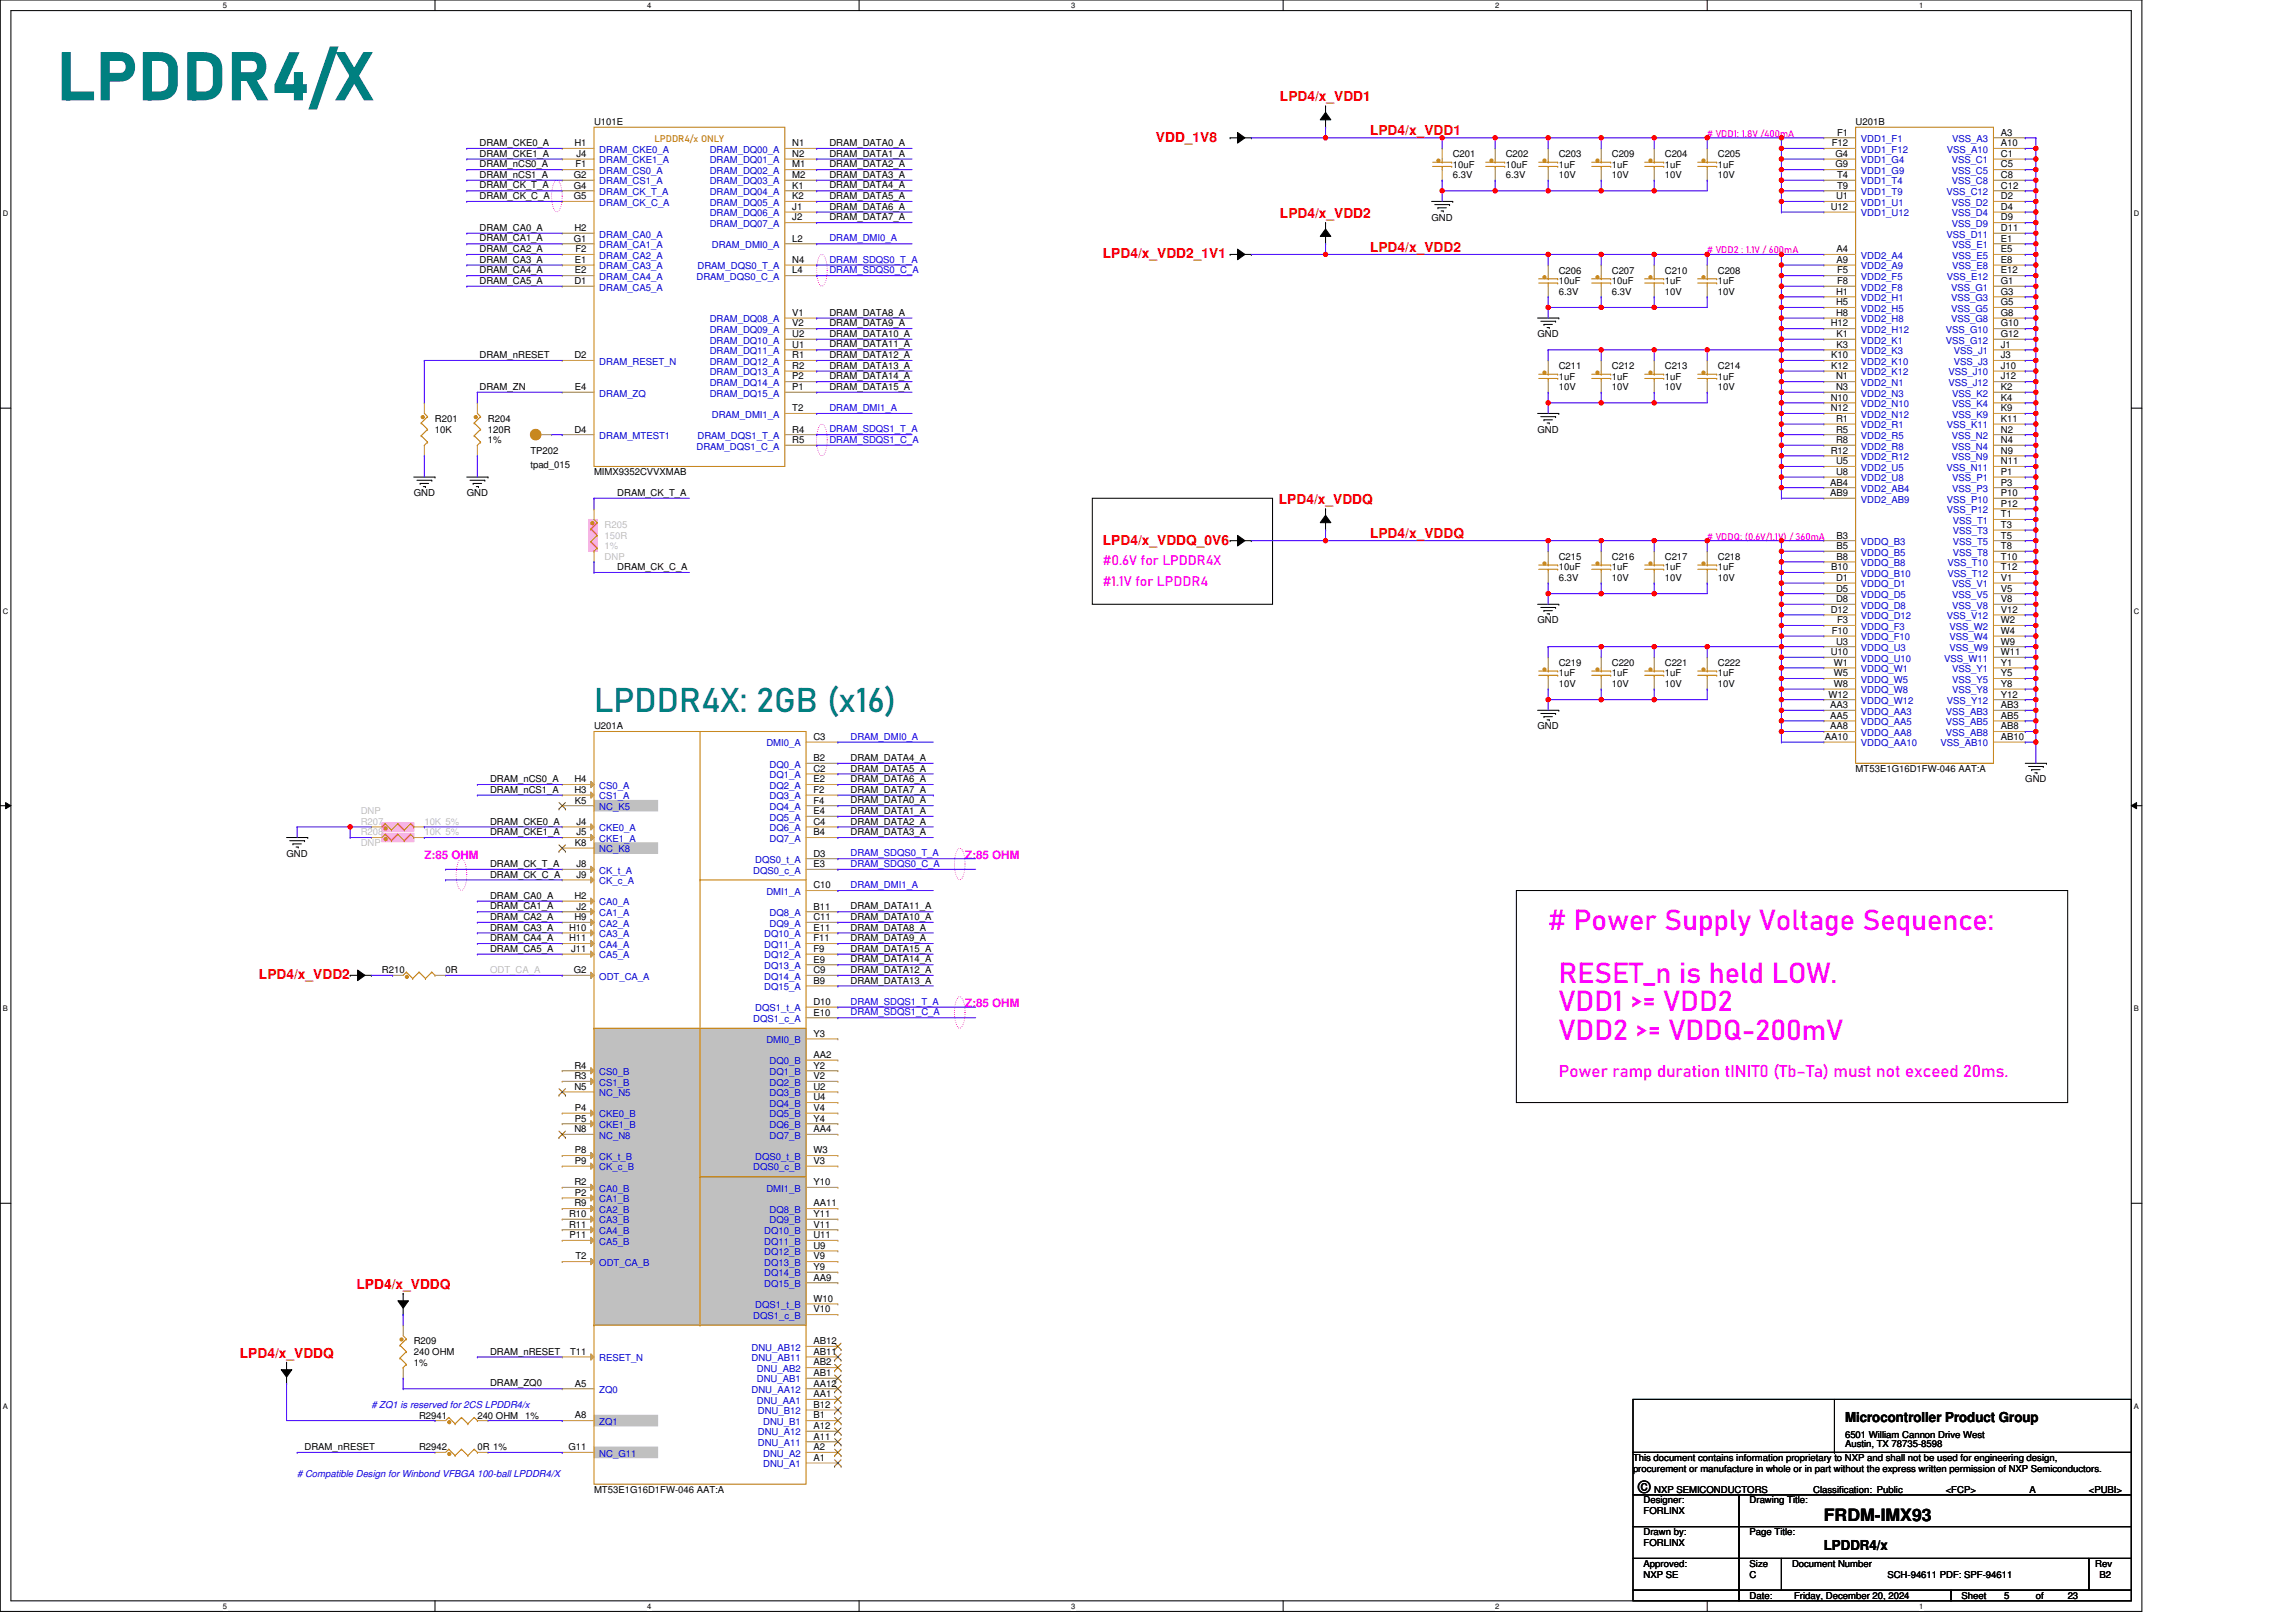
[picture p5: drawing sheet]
<svg xmlns="http://www.w3.org/2000/svg" width="297mm" height="210mm" viewBox="0 0 297 210" stroke-linecap="round" stroke-linejoin="round" font-family="sans-serif">
<defs><g id="words">
<text font-size="4.4" fill="#008080" x="76.8" y="92.1">LPDDR4X: 2GB (x16)</text>
<g font-size="3.7" fill="#f0f">
<text x="200.3" y="120.3"># Power Supply Voltage Sequence:</text>
<text x="201.7" y="127.1">RESET_n is held LOW.</text>
<text x="201.7" y="130.8">VDD1 &gt;= VDD2</text>
<text x="201.7" y="134.5">VDD2 &gt;= VDDQ-200mV</text>
</g>
<text font-size="2.2" fill="#f0f" x="201.7" y="139.3">Power ramp duration tINIT0 (Tb–Ta) must not exceed 20ms.</text>
<g font-size="2.2">
<text x="212" y="193.2">©</text>
<text x="236" y="196.7">FRDM-IMX93</text>
</g>
<g font-size="1.8" fill="#f00">
<text x="165.6" y="13.1">LPD4/x_VDD1</text>
<text x="177.2" y="17.5">LPD4/x_VDD1</text>
<text x="149.5" y="18.3">VDD_1V8</text>
<text x="165.6" y="28.2">LPD4/x_VDD2</text>
<text x="142.7" y="33.4">LPD4/x_VDD2_1V1</text>
<text x="177.2" y="32.6">LPD4/x_VDD2</text>
<text x="165.5" y="65.2">LPD4/x_VDDQ</text>
<text x="142.7" y="70.5">LPD4/x_VDDQ_0V6</text>
<text x="177.2" y="69.6">LPD4/x_VDDQ</text>
<text x="33.5" y="126.7">LPD4/x_VDD2</text>
<text x="46.1" y="166.7">LPD4/x_VDDQ</text>
<text x="31" y="175.7">LPD4/x_VDDQ</text>
</g>
<g font-size="1.8" fill="#f0f">
<text x="142.7" y="75.8">#1.1V for LPDDR4</text>
<text x="142.7" y="73.1">#0.6V for LPDDR4X</text>
</g>
<g font-size="1.8">
<text x="238.7" y="184">Microcontroller Product Group</text>
<text x="236" y="200.5">LPDDR4/x</text>
</g>
<g font-size="1.5" fill="#f0f">
<text x="54.9" y="111.1">Z:85 OHM</text>
<text x="124.9" y="111.1">Z:85 OHM</text>
<text x="124.9" y="130.3">Z:85 OHM</text>
</g>
<g font-size="1.2">
<text x="76.8" y="16.2">U101E</text>
<text x="237.7" y="17.6">F1</text>
<text x="240.1" y="16.2">U201B</text>
<text x="258.9" y="17.6">A3</text>
<text x="62" y="18.9">DRAM_CKE0_A</text>
<text x="62" y="20.3">DRAM_CKE1_A</text>
<text x="62" y="21.6">DRAM_nCS0_A</text>
<text x="62" y="23">DRAM_nCS1_A</text>
<text x="74.2" y="23">G2</text>
<text x="74.3" y="18.9">H1</text>
<text x="74.4" y="21.7">F1</text>
<text x="74.6" y="20.3">J4</text>
<text x="102.5" y="18.9">N1</text>
<text x="102.5" y="20.3">N2</text>
<text x="102.5" y="21.7">M1</text>
<text x="102.5" y="23">M2</text>
<text x="107.3" y="18.9">DRAM_DATA0_A</text>
<text x="107.3" y="20.3">DRAM_DATA1_A</text>
<text x="107.3" y="21.6">DRAM_DATA2_A</text>
<text x="107.3" y="23">DRAM_DATA3_A</text>
<text x="187.9" y="20.3">C201</text>
<text x="187.9" y="21.7">10uF</text>
<text x="187.9" y="23.1">6.3V</text>
<text x="194.8" y="20.3">C202</text>
<text x="194.8" y="21.7">10uF</text>
<text x="194.8" y="23.1">6.3V</text>
<text x="201.7" y="20.3">C203</text>
<text x="201.7" y="21.7">1uF</text>
<text x="201.7" y="23.1">10V</text>
<text x="208.5" y="20.3">C209</text>
<text x="208.5" y="21.7">1uF</text>
<text x="208.5" y="23.1">10V</text>
<text x="215.4" y="20.3">C204</text>
<text x="215.4" y="21.7">1uF</text>
<text x="215.4" y="23.1">10V</text>
<text x="222.2" y="20.3">C205</text>
<text x="222.2" y="21.7">1uF</text>
<text x="222.2" y="23.1">10V</text>
<text x="237" y="18.9">F12</text>
<text x="237.5" y="20.3">G4</text>
<text x="237.5" y="21.7">G9</text>
<text x="237.7" y="23">T4</text>
<text x="258.9" y="23">C8</text>
<text x="258.9" y="21.7">C5</text>
<text x="258.9" y="20.3">C1</text>
<text x="258.9" y="18.9">A10</text>
<text x="62" y="24.4">DRAM_CK_T_A</text>
<text x="62" y="25.8">DRAM_CK_C_A</text>
<text x="62" y="29.9">DRAM_CA0_A</text>
<text x="74.2" y="24.4">G4</text>
<text x="74.2" y="25.8">G5</text>
<text x="74.3" y="29.9">H2</text>
<text x="102.5" y="24.4">K1</text>
<text x="102.5" y="25.8">K2</text>
<text x="102.5" y="27.2">J1</text>
<text x="102.5" y="28.5">J2</text>
<text x="107.3" y="24.4">DRAM_DATA4_A</text>
<text x="107.3" y="25.8">DRAM_DATA5_A</text>
<text x="107.3" y="27.1">DRAM_DATA6_A</text>
<text x="107.3" y="28.5">DRAM_DATA7_A</text>
<text x="185.2" y="28.5">GND</text>
<text x="236.8" y="27.2">U12</text>
<text x="237.5" y="25.8">U1</text>
<text x="237.7" y="24.4">T9</text>
<text x="258.9" y="29.9">D11</text>
<text x="258.9" y="28.5">D9</text>
<text x="258.9" y="27.2">D4</text>
<text x="258.9" y="25.8">D2</text>
<text x="258.9" y="24.4">C12</text>
<text x="62" y="31.2">DRAM_CA1_A</text>
<text x="62" y="32.6">DRAM_CA2_A</text>
<text x="62" y="34">DRAM_CA3_A</text>
<text x="62" y="35.4">DRAM_CA4_A</text>
<text x="74.2" y="31.3">G1</text>
<text x="74.4" y="34">E1</text>
<text x="74.4" y="35.4">E2</text>
<text x="74.4" y="32.6">F2</text>
<text x="102.5" y="31.3">L2</text>
<text x="102.5" y="35.4">L4</text>
<text x="102.5" y="34">N4</text>
<text x="201.7" y="35.4">C206</text>
<text x="208.5" y="35.4">C207</text>
<text x="215.4" y="35.4">C210</text>
<text x="222.2" y="35.4">C208</text>
<text x="237.6" y="32.6">A4</text>
<text x="237.6" y="34">A9</text>
<text x="237.7" y="35.4">F5</text>
<text x="258.9" y="35.4">E12</text>
<text x="258.9" y="34">E8</text>
<text x="258.9" y="32.6">E5</text>
<text x="258.9" y="31.3">E1</text>
<text x="62" y="36.7">DRAM_CA5_A</text>
<text x="74.3" y="36.8">D1</text>
<text x="102.5" y="40.9">V1</text>
<text x="107.3" y="40.8">DRAM_DATA8_A</text>
<text x="201.7" y="36.8">10uF</text>
<text x="201.7" y="38.1">6.3V</text>
<text x="208.5" y="36.8">10uF</text>
<text x="208.5" y="38.1">6.3V</text>
<text x="215.4" y="36.8">1uF</text>
<text x="215.4" y="38.1">10V</text>
<text x="222.2" y="36.8">1uF</text>
<text x="222.2" y="38.1">10V</text>
<text x="237.5" y="38.1">H1</text>
<text x="237.5" y="39.5">H5</text>
<text x="237.5" y="40.9">H8</text>
<text x="237.7" y="36.8">F8</text>
<text x="258.9" y="40.9">G8</text>
<text x="258.9" y="39.5">G5</text>
<text x="258.9" y="38.1">G3</text>
<text x="258.9" y="36.8">G1</text>
<text x="62" y="46.3">DRAM_nRESET</text>
<text x="74.3" y="46.4">D2</text>
<text x="102.5" y="42.2">V2</text>
<text x="102.5" y="43.6">U2</text>
<text x="102.5" y="45">U1</text>
<text x="102.5" y="46.4">R1</text>
<text x="102.5" y="47.7">R2</text>
<text x="107.3" y="42.2">DRAM_DATA9_A</text>
<text x="107.3" y="43.6">DRAM_DATA10_A</text>
<text x="107.3" y="45">DRAM_DATA11_A</text>
<text x="107.3" y="46.3">DRAM_DATA12_A</text>
<text x="107.3" y="47.7">DRAM_DATA13_A</text>
<text x="198.9" y="43.6">GND</text>
<text x="201.7" y="47.7">C211</text>
<text x="208.5" y="47.7">C212</text>
<text x="215.4" y="47.7">C213</text>
<text x="222.2" y="47.7">C214</text>
<text x="236.8" y="42.2">H12</text>
<text x="236.9" y="46.4">K10</text>
<text x="236.9" y="47.7">K12</text>
<text x="237.6" y="43.6">K1</text>
<text x="237.6" y="45">K3</text>
<text x="258.9" y="47.7">J10</text>
<text x="258.9" y="46.4">J3</text>
<text x="258.9" y="45">J1</text>
<text x="258.9" y="43.6">G12</text>
<text x="258.9" y="42.2">G10</text>
<text x="62" y="50.4">DRAM_ZN</text>
<text x="74.4" y="50.5">E4</text>
<text x="102.5" y="53.2">T2</text>
<text x="102.5" y="49.1">P2</text>
<text x="102.5" y="50.5">P1</text>
<text x="107.3" y="49.1">DRAM_DATA14_A</text>
<text x="107.3" y="50.4">DRAM_DATA15_A</text>
<text x="201.7" y="49.1">1uF</text>
<text x="201.7" y="50.5">10V</text>
<text x="208.5" y="49.1">1uF</text>
<text x="208.5" y="50.5">10V</text>
<text x="215.4" y="49.1">1uF</text>
<text x="215.4" y="50.5">10V</text>
<text x="222.2" y="49.1">1uF</text>
<text x="222.2" y="50.5">10V</text>
<text x="236.8" y="51.8">N10</text>
<text x="236.8" y="53.2">N12</text>
<text x="237.5" y="49.1">N1</text>
<text x="237.5" y="50.5">N3</text>
<text x="258.9" y="53.2">K9</text>
<text x="258.9" y="51.8">K4</text>
<text x="258.9" y="50.5">K2</text>
<text x="258.9" y="49.1">J12</text>
<text x="56.3" y="54.6">R201</text>
<text x="56.3" y="56">10K</text>
<text x="63.1" y="54.6">R204</text>
<text x="63.1" y="56">120R</text>
<text x="63.1" y="57.3">1%</text>
<text x="68.6" y="58.7">TP202</text>
<text x="74.3" y="56">D4</text>
<text x="102.5" y="57.3">R5</text>
<text x="102.5" y="56">R4</text>
<text x="198.9" y="56">GND</text>
<text x="236.8" y="58.7">R12</text>
<text x="237.5" y="57.3">R8</text>
<text x="237.5" y="54.6">R1</text>
<text x="237.5" y="56">R5</text>
<text x="258.9" y="58.7">N9</text>
<text x="258.9" y="57.3">N4</text>
<text x="258.9" y="56">N2</text>
<text x="258.9" y="54.6">K11</text>
<text x="53.5" y="64.2">GND</text>
<text x="60.4" y="64.2">GND</text>
<text x="68.6" y="60.5">tpad_015</text>
<text x="76.8" y="61.5">MIMX9352CVVXMAB</text>
<text x="79.9" y="64.2">DRAM_CK_T_A</text>
<text x="236.8" y="62.8">AB4</text>
<text x="236.8" y="64.2">AB9</text>
<text x="237.5" y="61.4">U8</text>
<text x="237.5" y="60.1">U5</text>
<text x="258.9" y="65.6">P12</text>
<text x="258.9" y="64.2">P10</text>
<text x="258.9" y="62.8">P3</text>
<text x="258.9" y="61.4">P1</text>
<text x="258.9" y="60.1">N11</text>
<text x="237.6" y="69.7">B3</text>
<text x="237.6" y="71">B5</text>
<text x="258.9" y="71">T8</text>
<text x="258.9" y="69.7">T5</text>
<text x="258.9" y="68.3">T3</text>
<text x="258.9" y="66.9">T1</text>
<text x="79.9" y="73.8">DRAM_CK_C_A</text>
<text x="201.7" y="72.4">C215</text>
<text x="201.7" y="73.8">10uF</text>
<text x="201.7" y="75.2">6.3V</text>
<text x="208.5" y="72.4">C216</text>
<text x="208.5" y="73.8">1uF</text>
<text x="208.5" y="75.2">10V</text>
<text x="215.4" y="72.4">C217</text>
<text x="215.4" y="73.8">1uF</text>
<text x="215.4" y="75.2">10V</text>
<text x="222.2" y="72.4">C218</text>
<text x="222.2" y="73.8">1uF</text>
<text x="222.2" y="75.2">10V</text>
<text x="236.9" y="73.8">B10</text>
<text x="237.5" y="75.2">D1</text>
<text x="237.5" y="76.5">D5</text>
<text x="237.5" y="77.9">D8</text>
<text x="237.6" y="72.4">B8</text>
<text x="258.9" y="77.9">V8</text>
<text x="258.9" y="76.5">V5</text>
<text x="258.9" y="75.2">V1</text>
<text x="258.9" y="73.8">T12</text>
<text x="258.9" y="72.4">T10</text>
<text x="198.9" y="80.7">GND</text>
<text x="236.8" y="79.3">D12</text>
<text x="237" y="82">F10</text>
<text x="237.5" y="83.4">U3</text>
<text x="237.7" y="80.6">F3</text>
<text x="258.9" y="83.4">W9</text>
<text x="258.9" y="82">W4</text>
<text x="258.9" y="80.6">W2</text>
<text x="258.9" y="79.3">V12</text>
<text x="201.7" y="86.1">C219</text>
<text x="201.7" y="87.5">1uF</text>
<text x="201.7" y="88.9">10V</text>
<text x="208.5" y="86.1">C220</text>
<text x="208.5" y="87.5">1uF</text>
<text x="208.5" y="88.9">10V</text>
<text x="215.4" y="86.1">C221</text>
<text x="215.4" y="87.5">1uF</text>
<text x="215.4" y="88.9">10V</text>
<text x="222.2" y="86.1">C222</text>
<text x="222.2" y="87.5">1uF</text>
<text x="222.2" y="88.9">10V</text>
<text x="236.8" y="84.8">U10</text>
<text x="237.3" y="86.1">W1</text>
<text x="237.3" y="87.5">W5</text>
<text x="237.3" y="88.9">W8</text>
<text x="258.9" y="88.9">Y8</text>
<text x="258.9" y="87.5">Y5</text>
<text x="258.9" y="86.1">Y1</text>
<text x="258.9" y="84.8">W11</text>
<text x="76.8" y="94.4">U201A</text>
<text x="105.2" y="95.7">C3</text>
<text x="198.9" y="94.4">GND</text>
<text x="236.1" y="95.7">AA10</text>
<text x="236.6" y="90.2">W12</text>
<text x="236.8" y="91.6">AA3</text>
<text x="236.8" y="93">AA5</text>
<text x="236.8" y="94.4">AA8</text>
<text x="258.9" y="94.4">AB8</text>
<text x="258.9" y="93">AB5</text>
<text x="258.9" y="95.7">AB10</text>
<text x="258.9" y="91.6">AB3</text>
<text x="258.9" y="90.2">Y12</text>
<text x="63.4" y="101.2">DRAM_nCS0_A</text>
<text x="74.3" y="101.2">H4</text>
<text x="105.2" y="98.5">B2</text>
<text x="105.2" y="99.8">C2</text>
<text x="105.2" y="101.2">E2</text>
<text x="110" y="98.5">DRAM_DATA4_A</text>
<text x="110" y="99.8">DRAM_DATA5_A</text>
<text x="110" y="101.2">DRAM_DATA6_A</text>
<text x="240.1" y="99.9">MT53E1G16D1FW-046 AAT:A</text>
<text x="262" y="101.2">GND</text>
<text x="63.4" y="102.6">DRAM_nCS1_A</text>
<text x="63.4" y="106.7">DRAM_CKE0_A</text>
<text x="74.3" y="102.6">H3</text>
<text x="74.4" y="104">K5</text>
<text x="74.6" y="106.7">J4</text>
<text x="105.2" y="102.6">F2</text>
<text x="105.2" y="104">F4</text>
<text x="105.2" y="105.3">E4</text>
<text x="105.2" y="106.7">C4</text>
<text x="110" y="102.6">DRAM_DATA7_A</text>
<text x="110" y="103.9">DRAM_DATA0_A</text>
<text x="110" y="105.3">DRAM_DATA1_A</text>
<text x="110" y="106.7">DRAM_DATA2_A</text>
<text x="37.1" y="110.8">GND</text>
<text x="63.4" y="108.1">DRAM_CKE1_A</text>
<text x="63.4" y="112.2">DRAM_CK_T_A</text>
<text x="63.4" y="113.5">DRAM_CK_C_A</text>
<text x="74.4" y="109.4">K8</text>
<text x="74.6" y="113.6">J9</text>
<text x="74.6" y="112.2">J8</text>
<text x="74.6" y="108.1">J5</text>
<text x="105.2" y="108.1">B4</text>
<text x="105.2" y="112.2">E3</text>
<text x="105.2" y="110.8">D3</text>
<text x="110" y="108.1">DRAM_DATA3_A</text>
<text x="63.4" y="116.3">DRAM_CA0_A</text>
<text x="63.4" y="117.7">DRAM_CA1_A</text>
<text x="63.4" y="119">DRAM_CA2_A</text>
<text x="74.3" y="116.3">H2</text>
<text x="74.3" y="119">H9</text>
<text x="74.6" y="117.7">J2</text>
<text x="105.2" y="114.9">C10</text>
<text x="105.2" y="117.7">B11</text>
<text x="105.2" y="119">C11</text>
<text x="110" y="117.7">DRAM_DATA11_A</text>
<text x="110" y="119">DRAM_DATA10_A</text>
<text x="49.4" y="125.9">R210</text>
<text x="57.6" y="125.9">0R</text>
<text x="63.4" y="120.4">DRAM_CA3_A</text>
<text x="63.4" y="121.8">DRAM_CA4_A</text>
<text x="63.4" y="123.1">DRAM_CA5_A</text>
<text x="73.6" y="120.4">H10</text>
<text x="73.6" y="121.8">H11</text>
<text x="73.9" y="123.2">J11</text>
<text x="74.2" y="125.9">G2</text>
<text x="105.2" y="120.4">E11</text>
<text x="105.2" y="121.8">F11</text>
<text x="105.2" y="123.2">F9</text>
<text x="105.2" y="124.5">E9</text>
<text x="105.2" y="125.9">C9</text>
<text x="110" y="120.4">DRAM_DATA8_A</text>
<text x="110" y="121.8">DRAM_DATA9_A</text>
<text x="110" y="123.1">DRAM_DATA15_A</text>
<text x="110" y="124.5">DRAM_DATA14_A</text>
<text x="110" y="125.9">DRAM_DATA12_A</text>
<text x="105.2" y="127.3">B9</text>
<text x="105.2" y="131.4">E10</text>
<text x="105.2" y="130">D10</text>
<text x="110" y="127.3">DRAM_DATA13_A</text>
<text x="105.2" y="134.1">Y3</text>
<text x="105.2" y="136.9">AA2</text>
<text x="74.3" y="138.3">R4</text>
<text x="74.3" y="139.6">R3</text>
<text x="74.3" y="141">N5</text>
<text x="74.4" y="143.7">P4</text>
<text x="105.2" y="138.3">Y2</text>
<text x="105.2" y="139.6">V2</text>
<text x="105.2" y="141">U2</text>
<text x="105.2" y="142.4">U4</text>
<text x="105.2" y="143.7">V4</text>
<text x="74.3" y="146.5">N8</text>
<text x="74.4" y="149.2">P8</text>
<text x="74.4" y="145.1">P5</text>
<text x="105.2" y="145.1">Y4</text>
<text x="105.2" y="146.5">AA4</text>
<text x="105.2" y="149.2">W3</text>
<text x="74.3" y="153.3">R2</text>
<text x="74.4" y="154.7">P2</text>
<text x="74.4" y="150.6">P9</text>
<text x="105.2" y="153.3">Y10</text>
<text x="105.2" y="150.6">V3</text>
<text x="73.6" y="157.5">R10</text>
<text x="73.6" y="158.8">R11</text>
<text x="73.7" y="160.2">P11</text>
<text x="74.3" y="156.1">R9</text>
<text x="105.2" y="156.1">AA11</text>
<text x="105.2" y="157.5">Y11</text>
<text x="105.2" y="158.8">V11</text>
<text x="105.2" y="160.2">U11</text>
<text x="105.2" y="161.6">U9</text>
<text x="74.4" y="162.9">T2</text>
<text x="105.2" y="162.9">V9</text>
<text x="105.2" y="164.3">Y9</text>
<text x="105.2" y="165.7">AA9</text>
<text x="53.5" y="173.9">R209</text>
<text x="105.2" y="173.9">AB12</text>
<text x="105.2" y="169.8">V10</text>
<text x="105.2" y="168.4">W10</text>
<text x="53.5" y="175.3">240 OHM</text>
<text x="53.5" y="176.7">1%</text>
<text x="63.4" y="175.3">DRAM_nRESET</text>
<text x="63.4" y="179.4">DRAM_ZQ0</text>
<text x="73.8" y="175.3">T11</text>
<text x="74.4" y="179.4">A5</text>
<text x="105.2" y="179.4">AA12</text>
<text x="105.2" y="178">AB1</text>
<text x="105.2" y="176.7">AB2</text>
<text x="105.2" y="175.3">AB11</text>
<text x="54.2" y="183.5">R2941</text>
<text x="61.8" y="183.5">240 OHM</text>
<text x="67.9" y="183.5">1%</text>
<text x="74.4" y="183.5">A8</text>
<text x="105.2" y="184.9">A12</text>
<text x="105.2" y="183.5">B1</text>
<text x="105.2" y="182.1">B12</text>
<text x="105.2" y="180.8">AA1</text>
<text x="238.7" y="186">6501 William Cannon Drive West</text>
<text x="39.4" y="187.6">DRAM_nRESET</text>
<text x="54.2" y="187.6">R2942</text>
<text x="61.8" y="187.6">0R 1%</text>
<text x="73.6" y="187.6">G11</text>
<text x="105.2" y="189">A1</text>
<text x="105.2" y="187.6">A2</text>
<text x="105.2" y="186.3">A11</text>
<text x="211.3" y="189">This document contains information proprietary to NXP and shall not be used for engineering design,</text>
<text x="211.3" y="190.4">procurement or manufacture in whole or in part without the express written permission of NXP Semiconductors.</text>
<text x="238.7" y="187.3">Austin, TX 78735-8598</text>
<text x="76.8" y="193.1">MT53E1G16D1FW-046 AAT:A</text>
<text x="212.6" y="194.5">Designer:</text>
<text x="212.6" y="195.9">FORLINX</text>
<text x="214" y="193.1">NXP SEMICONDUCTORS</text>
<text x="226.4" y="194.5">Drawing Title:</text>
<text x="234.6" y="193.1">Classification: Public</text>
<text x="251.7" y="193.1">&lt;FCP&gt;</text>
<text x="262.6" y="193.1">A</text>
<text x="270.2" y="193.1">&lt;PUBI&gt;</text>
<text x="212.6" y="198.6">Drawn by:</text>
<text x="212.6" y="202.7">Approved:</text>
<text x="212.6" y="200">FORLINX</text>
<text x="226.4" y="202.7">Size</text>
<text x="226.4" y="198.6">Page Title:</text>
<text x="231.8" y="202.7">Document Number</text>
<text x="271.1" y="202.7">Rev</text>
<text x="212.6" y="204.1">NXP SE</text>
<text x="226.4" y="206.8">Date:</text>
<text x="226.4" y="204.1">C</text>
<text x="232.1" y="206.8">Friday, December 20, 2024</text>
<text x="244.2" y="204.1">SCH-94611 PDF: SPF-94611</text>
<text x="253.8" y="206.8">Sheet</text>
<text x="259.3" y="206.8">5</text>
<text x="263.4" y="206.8">of</text>
<text x="267.5" y="206.8">23</text>
<text x="271.6" y="204.1">B2</text>
</g>
<g font-size="1.2" fill="#f0f">
<text x="220.9" y="17.7"># VDD1: 1.8V /400mA</text>
<text x="220.9" y="32.8"># VDD2 : 1.1V / 600mA</text>
<text x="220.9" y="69.8"># VDDQ: (0.6V/1.1V) / 360mA</text>
</g>
<g font-size="1.2" fill="#00c">
<text x="77.5" y="19.8">DRAM_CKE0_A</text>
<text x="77.5" y="21.1">DRAM_CKE1_A</text>
<text x="77.5" y="22.5">DRAM_CS0_A</text>
<text x="77.5" y="23.9">DRAM_CS1_A</text>
<text x="91.8" y="19.8">DRAM_DQ00_A</text>
<text x="91.8" y="21.1">DRAM_DQ01_A</text>
<text x="91.8" y="22.5">DRAM_DQ02_A</text>
<text x="91.8" y="23.9">DRAM_DQ03_A</text>
<text x="240.8" y="18.4">VDD1_F1</text>
<text x="240.8" y="19.8">VDD1_F12</text>
<text x="240.8" y="21.1">VDD1_G4</text>
<text x="240.8" y="22.5">VDD1_G9</text>
<text x="240.8" y="23.9">VDD1_T4</text>
<text x="251.9" y="19.8">VSS_A10</text>
<text x="252.5" y="23.9">VSS_C8</text>
<text x="252.5" y="22.5">VSS_C5</text>
<text x="252.5" y="21.1">VSS_C1</text>
<text x="252.6" y="18.4">VSS_A3</text>
<text x="77.5" y="25.2">DRAM_CK_T_A</text>
<text x="77.5" y="26.6">DRAM_CK_C_A</text>
<text x="91.8" y="25.2">DRAM_DQ04_A</text>
<text x="91.8" y="26.6">DRAM_DQ05_A</text>
<text x="91.8" y="28">DRAM_DQ06_A</text>
<text x="91.8" y="29.4">DRAM_DQ07_A</text>
<text x="240.8" y="25.2">VDD1_T9</text>
<text x="240.8" y="26.6">VDD1_U1</text>
<text x="240.8" y="28">VDD1_U12</text>
<text x="251.8" y="25.2">VSS_C12</text>
<text x="252.5" y="29.4">VSS_D9</text>
<text x="252.5" y="28">VSS_D4</text>
<text x="252.5" y="26.6">VSS_D2</text>
<text x="77.5" y="30.7">DRAM_CA0_A</text>
<text x="77.5" y="32.1">DRAM_CA1_A</text>
<text x="77.5" y="33.5">DRAM_CA2_A</text>
<text x="77.5" y="34.8">DRAM_CA3_A</text>
<text x="90.2" y="34.8">DRAM_DQS0_T_A</text>
<text x="92.1" y="32.1">DRAM_DMI0_A</text>
<text x="240.8" y="33.5">VDD2_A4</text>
<text x="240.8" y="34.8">VDD2_A9</text>
<text x="251.8" y="30.7">VSS_D11</text>
<text x="252.6" y="34.8">VSS_E8</text>
<text x="252.6" y="33.5">VSS_E5</text>
<text x="252.6" y="32.1">VSS_E1</text>
<text x="77.5" y="36.2">DRAM_CA4_A</text>
<text x="77.5" y="37.6">DRAM_CA5_A</text>
<text x="90.1" y="36.2">DRAM_DQS0_C_A</text>
<text x="91.8" y="41.7">DRAM_DQ08_A</text>
<text x="240.8" y="36.2">VDD2_F5</text>
<text x="240.8" y="37.6">VDD2_F8</text>
<text x="240.8" y="39">VDD2_H1</text>
<text x="240.8" y="40.3">VDD2_H5</text>
<text x="240.8" y="41.7">VDD2_H8</text>
<text x="251.9" y="36.2">VSS_E12</text>
<text x="252.4" y="41.7">VSS_G8</text>
<text x="252.4" y="40.3">VSS_G5</text>
<text x="252.4" y="39">VSS_G3</text>
<text x="252.4" y="37.6">VSS_G1</text>
<text x="77.5" y="47.2">DRAM_RESET_N</text>
<text x="91.8" y="43.1">DRAM_DQ09_A</text>
<text x="91.8" y="44.4">DRAM_DQ10_A</text>
<text x="91.8" y="45.8">DRAM_DQ11_A</text>
<text x="91.8" y="47.2">DRAM_DQ12_A</text>
<text x="240.8" y="43.1">VDD2_H12</text>
<text x="240.8" y="44.4">VDD2_K1</text>
<text x="240.8" y="45.8">VDD2_K3</text>
<text x="240.8" y="47.2">VDD2_K10</text>
<text x="251.7" y="44.4">VSS_G12</text>
<text x="251.7" y="43.1">VSS_G10</text>
<text x="252.8" y="47.2">VSS_J3</text>
<text x="252.8" y="45.8">VSS_J1</text>
<text x="77.5" y="51.3">DRAM_ZQ</text>
<text x="91.8" y="48.6">DRAM_DQ13_A</text>
<text x="91.8" y="49.9">DRAM_DQ14_A</text>
<text x="91.8" y="51.3">DRAM_DQ15_A</text>
<text x="240.8" y="48.6">VDD2_K12</text>
<text x="240.8" y="49.9">VDD2_N1</text>
<text x="240.8" y="51.3">VDD2_N3</text>
<text x="240.8" y="52.7">VDD2_N10</text>
<text x="252.1" y="49.9">VSS_J12</text>
<text x="252.1" y="48.6">VSS_J10</text>
<text x="252.6" y="52.7">VSS_K4</text>
<text x="252.6" y="51.3">VSS_K2</text>
<text x="77.5" y="56.8">DRAM_MTEST1</text>
<text x="90.1" y="58.2">DRAM_DQS1_C_A</text>
<text x="90.2" y="56.8">DRAM_DQS1_T_A</text>
<text x="92.1" y="54">DRAM_DMI1_A</text>
<text x="240.8" y="58.2">VDD2_R8</text>
<text x="240.8" y="54">VDD2_N12</text>
<text x="240.8" y="55.4">VDD2_R1</text>
<text x="240.8" y="56.8">VDD2_R5</text>
<text x="240.8" y="59.5">VDD2_R12</text>
<text x="251.9" y="55.4">VSS_K11</text>
<text x="252.5" y="59.5">VSS_N9</text>
<text x="252.5" y="58.2">VSS_N4</text>
<text x="252.5" y="56.8">VSS_N2</text>
<text x="252.6" y="54">VSS_K9</text>
<text x="240.8" y="63.6">VDD2_AB4</text>
<text x="240.8" y="65">VDD2_AB9</text>
<text x="240.8" y="62.3">VDD2_U8</text>
<text x="240.8" y="60.9">VDD2_U5</text>
<text x="251.8" y="60.9">VSS_N11</text>
<text x="251.9" y="65">VSS_P10</text>
<text x="252.6" y="63.6">VSS_P3</text>
<text x="252.6" y="62.3">VSS_P1</text>
<text x="240.8" y="70.5">VDDQ_B3</text>
<text x="240.8" y="71.9">VDDQ_B5</text>
<text x="251.9" y="66.4">VSS_P12</text>
<text x="252.6" y="71.9">VSS_T8</text>
<text x="252.6" y="70.5">VSS_T5</text>
<text x="252.6" y="69.1">VSS_T3</text>
<text x="252.6" y="67.8">VSS_T1</text>
<text x="240.8" y="73.2">VDDQ_B8</text>
<text x="240.8" y="74.6">VDDQ_B10</text>
<text x="240.8" y="76">VDDQ_D1</text>
<text x="240.8" y="77.4">VDDQ_D5</text>
<text x="251.9" y="74.6">VSS_T12</text>
<text x="251.9" y="73.2">VSS_T10</text>
<text x="252.6" y="77.4">VSS_V5</text>
<text x="252.6" y="76">VSS_V1</text>
<text x="240.8" y="78.7">VDDQ_D8</text>
<text x="240.8" y="80.1">VDDQ_D12</text>
<text x="240.8" y="81.5">VDDQ_F3</text>
<text x="240.8" y="82.8">VDDQ_F10</text>
<text x="251.9" y="80.1">VSS_V12</text>
<text x="252.2" y="82.8">VSS_W4</text>
<text x="252.2" y="81.5">VSS_W2</text>
<text x="252.6" y="78.7">VSS_V8</text>
<text x="240.8" y="84.2">VDDQ_U3</text>
<text x="240.8" y="85.6">VDDQ_U10</text>
<text x="240.8" y="87">VDDQ_W1</text>
<text x="240.8" y="88.3">VDDQ_W5</text>
<text x="240.8" y="89.7">VDDQ_W8</text>
<text x="251.5" y="85.6">VSS_W11</text>
<text x="252.2" y="84.2">VSS_W9</text>
<text x="252.6" y="89.7">VSS_Y8</text>
<text x="252.6" y="88.3">VSS_Y5</text>
<text x="252.6" y="87">VSS_Y1</text>
<text x="240.8" y="91.1">VDDQ_W12</text>
<text x="240.8" y="92.4">VDDQ_AA3</text>
<text x="240.8" y="93.8">VDDQ_AA5</text>
<text x="240.8" y="95.2">VDDQ_AA8</text>
<text x="251.7" y="95.2">VSS_AB8</text>
<text x="251.7" y="93.8">VSS_AB5</text>
<text x="251.7" y="92.4">VSS_AB3</text>
<text x="251.9" y="91.1">VSS_Y12</text>
<text x="99.1" y="96.6">DMI0_A</text>
<text x="99.6" y="99.3">DQ0_A</text>
<text x="99.6" y="100.7">DQ1_A</text>
<text x="240.8" y="96.6">VDDQ_AA10</text>
<text x="251.1" y="96.6">VSS_AB10</text>
<text x="77.5" y="107.5">CKE0_A</text>
<text x="77.5" y="102.1">CS0_A</text>
<text x="77.5" y="103.4">CS1_A</text>
<text x="77.5" y="104.8">NC_K5</text>
<text x="99.6" y="102.1">DQ2_A</text>
<text x="99.6" y="103.4">DQ3_A</text>
<text x="99.6" y="104.8">DQ4_A</text>
<text x="99.6" y="106.2">DQ5_A</text>
<text x="99.6" y="107.5">DQ6_A</text>
<text x="77.5" y="113">CK_t_A</text>
<text x="77.5" y="108.9">CKE1_A</text>
<text x="77.5" y="110.3">NC_K8</text>
<text x="97.4" y="113">DQS0_c_A</text>
<text x="97.7" y="111.7">DQS0_t_A</text>
<text x="99.6" y="108.9">DQ7_A</text>
<text x="77.5" y="117.1">CA0_A</text>
<text x="77.5" y="118.5">CA1_A</text>
<text x="77.5" y="119.9">CA2_A</text>
<text x="77.5" y="114.4">CK_c_A</text>
<text x="99.1" y="115.8">DMI1_A</text>
<text x="99.6" y="118.5">DQ8_A</text>
<text x="99.6" y="119.9">DQ9_A</text>
<text x="77.5" y="121.3">CA3_A</text>
<text x="77.5" y="122.6">CA4_A</text>
<text x="77.5" y="124">CA5_A</text>
<text x="98.9" y="121.3">DQ10_A</text>
<text x="98.9" y="122.6">DQ11_A</text>
<text x="98.9" y="124">DQ12_A</text>
<text x="98.9" y="125.4">DQ13_A</text>
<text x="77.5" y="126.7">ODT_CA_A</text>
<text x="97.7" y="130.9">DQS1_t_A</text>
<text x="98.9" y="126.7">DQ14_A</text>
<text x="98.9" y="128.1">DQ15_A</text>
<text x="97.4" y="132.2">DQS1_c_A</text>
<text x="99.1" y="135">DMI0_B</text>
<text x="99.6" y="137.7">DQ0_B</text>
<text x="77.5" y="139.1">CS0_B</text>
<text x="77.5" y="140.5">CS1_B</text>
<text x="77.5" y="141.8">NC_N5</text>
<text x="99.6" y="139.1">DQ1_B</text>
<text x="99.6" y="140.5">DQ2_B</text>
<text x="99.6" y="141.8">DQ3_B</text>
<text x="99.6" y="143.2">DQ4_B</text>
<text x="77.5" y="144.6">CKE0_B</text>
<text x="77.5" y="145.9">CKE1_B</text>
<text x="77.5" y="147.3">NC_N8</text>
<text x="99.6" y="144.6">DQ5_B</text>
<text x="99.6" y="145.9">DQ6_B</text>
<text x="99.6" y="147.3">DQ7_B</text>
<text x="77.5" y="154.2">CA0_B</text>
<text x="77.5" y="155.5">CA1_B</text>
<text x="77.5" y="151.4">CK_c_B</text>
<text x="77.5" y="150.1">CK_t_B</text>
<text x="97.4" y="151.4">DQS0_c_B</text>
<text x="97.7" y="150.1">DQS0_t_B</text>
<text x="99.1" y="154.2">DMI1_B</text>
<text x="77.5" y="156.9">CA2_B</text>
<text x="77.5" y="158.3">CA3_B</text>
<text x="77.5" y="159.7">CA4_B</text>
<text x="77.5" y="161">CA5_B</text>
<text x="98.9" y="159.7">DQ10_B</text>
<text x="98.9" y="161">DQ11_B</text>
<text x="99.6" y="156.9">DQ8_B</text>
<text x="99.6" y="158.3">DQ9_B</text>
<text x="77.5" y="163.8">ODT_CA_B</text>
<text x="98.9" y="162.4">DQ12_B</text>
<text x="98.9" y="163.8">DQ13_B</text>
<text x="98.9" y="165.1">DQ14_B</text>
<text x="98.9" y="166.5">DQ15_B</text>
<text x="97.4" y="170.6">DQS1_c_B</text>
<text x="97.7" y="169.3">DQS1_t_B</text>
<text x="77.5" y="176.1">RESET_N</text>
<text x="97.2" y="176.1">DNU_AB11</text>
<text x="97.2" y="174.7">DNU_AB12</text>
<text x="97.9" y="178.9">DNU_AB1</text>
<text x="97.9" y="177.5">DNU_AB2</text>
<text x="77.5" y="180.2">ZQ0</text>
<text x="77.5" y="184.3">ZQ1</text>
<text x="97.2" y="180.2">DNU_AA12</text>
<text x="97.9" y="181.6">DNU_AA1</text>
<text x="98.1" y="185.7">DNU_A12</text>
<text x="98.1" y="183">DNU_B12</text>
<text x="98.7" y="184.3">DNU_B1</text>
<text x="77.5" y="188.5">NC_G11</text>
<text x="98.1" y="187.1">DNU_A11</text>
<text x="98.7" y="189.8">DNU_A1</text>
<text x="98.7" y="188.5">DNU_A2</text>
</g>
<text font-size="1.2" fill="#cc8006" x="84.7" y="18.4">LPDDR4/x ONLY</text>
<g font-size="1.2" fill="#00f">
<text x="107.3" y="31.2">DRAM_DMI0_A</text>
<text x="107.3" y="34">DRAM_SDQS0_T_A</text>
<text x="107.3" y="35.4">DRAM_SDQS0_C_A</text>
<text x="107.3" y="53.2">DRAM_DMI1_A</text>
<text x="107.3" y="55.9">DRAM_SDQS1_T_A</text>
<text x="107.3" y="57.3">DRAM_SDQS1_C_A</text>
<text x="110" y="95.7">DRAM_DMI0_A</text>
<text x="110" y="110.8">DRAM_SDQS0_T_A</text>
<text x="110" y="112.2">DRAM_SDQS0_C_A</text>
<text x="110" y="114.9">DRAM_DMI1_A</text>
<text x="110" y="130">DRAM_SDQS1_T_A</text>
<text x="110" y="131.4">DRAM_SDQS1_C_A</text>
<text x="48" y="182.1"># ZQ1 is reserved for 2CS LPDDR4/x</text>
<text x="38.4" y="191.1"># Compatible Design for Winbond VFBGA 100-ball LPDDR4/X</text>
</g>
<g font-size="1.2" fill="#c0c0c0">
<text x="78.2" y="68.3">R205</text>
<text x="78.2" y="69.7">150R</text>
<text x="78.2" y="71.1">1%</text>
<text x="78.2" y="72.4">DNP</text>
<text x="46.7" y="106.7">R207</text>
<text x="46.7" y="105.3">DNP</text>
<text x="54.9" y="106.7">10K 5%</text>
<text x="46.7" y="108.1">R208</text>
<text x="46.7" y="109.5">DNP</text>
<text x="54.9" y="108.1">10K 5%</text>
<text x="63.4" y="125.9">ODT_CA_A</text>
</g>
<g font-size="1">
<text x="28.8" y="1">5</text>
<text x="83.7" y="1">4</text>
<text x="138.6" y="1">3</text>
<text x="193.4" y="1">2</text>
<text x="248.3" y="1">1</text>
<text x=".4" y="28">D</text>
<text x="276.1" y="28">D</text>
<text x=".4" y="79.4">C</text>
<text x="276.1" y="79.4">C</text>
<text x=".4" y="130.8">B</text>
<text x="276.1" y="130.8">B</text>
<text x=".4" y="182.3">A</text>
<text x="276.1" y="182.3">A</text>
<text x="28.8" y="208.1">5</text>
<text x="83.7" y="208.1">4</text>
<text x="138.6" y="208.1">3</text>
<text x="193.4" y="208.1">2</text>
<text x="248.3" y="208.1">1</text>
</g>
</g></defs>
<path d="M0 0h277.1v208.5h-277.1zM1.4 1.4h274.3v205.7h-274.3z" fill="none" stroke="#000" stroke-width=".13"/>
<g fill="#fff">
<path d="M28.8 .1h.6v1.1h-.6z"/>
<path d="M28.8 207.3h.6v1.1h-.6z"/>
</g>
<path d="M56.3 0v1.4M56.3 207.1v1.4" fill="none" stroke="#000" stroke-width=".13"/>
<g fill="#fff">
<path d="M83.7 .1h.6v1.1h-.6z"/>
<path d="M83.7 207.3h.6v1.1h-.6z"/>
</g>
<path d="M111.1 0v1.4M111.1 207.1v1.4" fill="none" stroke="#000" stroke-width=".13"/>
<g fill="#fff">
<path d="M138.6 .1h.5v1.1h-.5z"/>
<path d="M138.6 207.3h.5v1.1h-.5z"/>
</g>
<path d="M166 0v1.4M166 207.1v1.4" fill="none" stroke="#000" stroke-width=".13"/>
<g fill="#fff">
<path d="M193.4 .1h.6v1.1h-.6z"/>
<path d="M193.4 207.3h.6v1.1h-.6z"/>
</g>
<path d="M220.9 0v1.4M220.9 207.1v1.4" fill="none" stroke="#000" stroke-width=".13"/>
<g fill="#fff">
<path d="M248.3 .1h.5v1.1h-.5z"/>
<path d="M248.3 207.3h.5v1.1h-.5z"/>
<path d="M.4 27.1h.7v1.1h-.7z"/>
<path d="M276.1 27.1h.7v1.1h-.7z"/>
<path d="M.4 78.5h.7v1.1h-.7z"/>
<path d="M276.1 78.5h.7v1.1h-.7z"/>
</g>
<path d="M0 52.8h1.4M275.7 52.8h1.4" fill="none" stroke="#000" stroke-width=".13"/>
<g fill="#fff">
<path d="M.4 130h.6v1.1h-.6z"/>
<path d="M276.1 130h.6v1.1h-.6z"/>
</g>
<path d="M0 104.2h1.4M.7 103.8l.7 .4-.7 .4zM275.7 104.2l.7-.4v.8zM275.7 104.2h1.4" fill="none" stroke="#000" stroke-width=".13"/>
<path d="M.7 103.8l.7 .4-.7 .4zM275.7 104.2l.7-.4v.8z" fill="#000"/>
<g fill="#fff">
<path d="M.4 181.4h.6v1.1h-.6z"/>
<path d="M276.1 181.4h.6v1.1h-.6z"/>
</g>
<path d="M196.2 115.2h71.3v27.4h-71.3zM0 155.7h1.4M275.7 155.7h1.4" fill="none" stroke="#000" stroke-width=".13"/>
<path d="M76.8 109h8.3v1.4h-8.3z" fill-rule="evenodd" fill="#c0c0c0"/>
<path d="M76.8 109h8.3v1.4h-8.3z" fill="none" stroke="#c0c0c0" stroke-width=".13"/>
<path d="M76.8 187.2h8.3v1.4h-8.3z" fill-rule="evenodd" fill="#c0c0c0"/>
<path d="M76.8 187.2h8.3v1.4h-8.3z" fill="none" stroke="#c0c0c0" stroke-width=".13"/>
<path d="M76.8 183.1h8.3v1.4h-8.3z" fill-rule="evenodd" fill="#c0c0c0"/>
<path d="M76.8 183.1h8.3v1.4h-8.3z" fill="none" stroke="#c0c0c0" stroke-width=".13"/>
<path d="M76.8 103.6h8.3v1.3h-8.3z" fill-rule="evenodd" fill="#c0c0c0"/>
<path d="M76.8 103.6h8.3v1.3h-8.3z" fill="none" stroke="#c0c0c0" stroke-width=".13"/>
<path d="M49.4 107.8h4.1v1.1h-4.1z" fill-rule="evenodd" fill="#ff80ff"/>
<path d="M49.4 107.8h4.1v1.1h-4.1z" fill="none" stroke="#ff80ff" stroke-width=".13"/>
<path d="M49.4 106.4h4.1v1.1h-4.1z" fill-rule="evenodd" fill="#ff80ff"/>
<path d="M49.4 106.4h4.1v1.1h-4.1z" fill="none" stroke="#ff80ff" stroke-width=".13"/>
<path d="M76.8 133h27.5v38.4h-27.5z" fill-rule="evenodd" fill="#c0c0c0"/>
<path d="M76.8 133h27.5v38.4h-27.5z" fill="none" stroke="#c0c0c0" stroke-width=".13"/>
<path d="M141.3 64.5h23.3v13.7h-23.3z" fill="none" stroke="#000" stroke-width=".13"/>
<path d="M71.8 23.4l.2-.1a1.47 1.47 0 0 1 .7 1.4 4.2 4.2 0 0 1-.4 2.6l-.3 .1a1.47 1.47 0 0 1-.6-1.4 4.2 4.2 0 0 1 .4-2.6zM106.1 33l.2-.1a1.46 1.46 0 0 1 .7 1.4 4.2 4.2 0 0 1-.5 2.6l-.2 .1a1.47 1.47 0 0 1-.6-1.4 4.2 4.2 0 0 1 .4-2.6zM106.1 55l.2-.1a1.47 1.47 0 0 1 .7 1.4 4.2 4.2 0 0 1-.5 2.6l-.2 .1a1.47 1.47 0 0 1-.6-1.4 4.2 4.2 0 0 1 .4-2.6zM59.5 111.2l.2-.1a1.46 1.46 0 0 1 .6 1.4 4.2 4.2 0 0 1-.4 2.6l-.2 .1a1.47 1.47 0 0 1-.6-1.4 4.2 4.2 0 0 1 .4-2.6zM123.9 109.8l.3-.1a1.47 1.47 0 0 1 .6 1.4 4.2 4.2 0 0 1-.4 2.6l-.2 .1a1.47 1.47 0 0 1-.7-1.4 4.2 4.2 0 0 1 .4-2.6zM123.9 129l.3-.1a1.46 1.46 0 0 1 .6 1.4 4.2 4.2 0 0 1-.4 2.6l-.2 .1a1.47 1.47 0 0 1-.7-1.4 4.2 4.2 0 0 1 .4-2.6z" fill="none" stroke="#f0f" stroke-width=".13" stroke-dasharray="0 .3"/>
<path d="M76.2 67.2h1.1v4.1h-1.1z" fill-rule="evenodd" fill="#ff80ff"/>
<path d="M76.2 67.2h1.1v4.1h-1.1z" fill="none" stroke="#ff80ff" stroke-width=".13"/>
<path d="M8 6.7h1.2v6.3h-1.2zM8.5 11.8h3.7v1.2h-3.7zM13.6 6.7h1.9a1.91 1.91 0 0 1 2 2 1.91 1.91 0 0 1-2 1.9h-1.9v-1.2h2a.78 .78 0 0 0 .7-.7 .78 .78 0 0 0-.7-.8h-2zM13 6.7h1.2v6.3h-1.2zM19.1 6.7a6.7 6.7 0 0 1 2.5 .2 2 2 0 0 1 1.4 2.1v1.7a2.15 2.15 0 0 1-2.5 2.3h-1.4v-1.2h1.5a1.04 1.04 0 0 0 1.2-1v-1.9a1.04 1.04 0 0 0-1.2-1h-1.5zM18.5 6.7h1.2v6.3h-1.2zM24.8 6.7a6.7 6.7 0 0 1 2.5 .2 2 2 0 0 1 1.5 2.1v1.7a2.15 2.15 0 0 1-2.5 2.3h-1.5v-1.2h1.5a1.04 1.04 0 0 0 1.2-1v-1.9a1.04 1.04 0 0 0-1.2-1h-1.5zM24.2 6.7h1.2v6.3h-1.2zM30.5 6.7h2.2a1.9 1.9 0 0 1 1.4 3.1 1.65 1.65 0 0 1-1.4 .7h-2.2v-1.2h2.1a.75 .75 0 0 0 .6-.7 .75 .75 0 0 0-.6-.7h-2.1zM30 6.7h1.2v6.3h-1.2zM31.8 10.3l1.2-.2 1.7 2.9h-1.4zM37.4 6.8h1.4l-1.9 4.1h2.8v1.1h-4.2v-1.1zM38 9.3h1.2v3.7h-1.2zM42.7 6h1.1l-2.8 8.2h-1.1zM43.4 6.7h1.2l3.7 6.3h-1.2zM47 6.7h1.2l-3.6 6.3h-1.2z" fill="#008080"/>
<g fill="none" stroke="#000" stroke-width=".13">
<path d="M159.1 17.8h.1M159.1 17.8h1.6M160.1 17.1l1 .7-1 .7zM160.9 17.8h1M161.9 17.8h.1M171.5 14.5l.7 1h-1.4zM171.5 16.5h.1M171.5 13.7h.1M171.5 13.7v1.5M171.5 15.5v1M159.1 32.9h.1M159.1 32.9h1.6"/>
<path d="M160.1 32.2l1 .7-1 .7zM160.9 32.9h1M161.9 32.9h.1M171.5 29.6l.7 1h-1.4zM171.5 31.5h.1M171.5 28.8h.1M171.5 28.8v1.5M171.5 30.6v.9M185.2 26.1h2.7M185.6 26.5h1.9M186 26.9h.1M186 26.9h1.1"/>
<path d="M186.4 27.3h.3M186.7 27.3h.1M187.5 26.5h.1M187.9 26.1h.1M198.9 41.1h2.8M198.9 53.5h2.8M199.3 41.6h2M199.3 53.9h2M199.7 42h.1M199.7 54.3h.1M199.7 42h1.1M199.7 54.3h1.1"/>
<path d="M200.2 42.4h.2M200.2 54.7h.2M200.4 42.4h.1M200.4 54.7h.1M201.3 41.6h.1M201.3 53.9h.1M201.7 41.1h.1M201.7 53.5h.1M53.5 61.7h2.8M53.9 62.1h2M54.4 62.5h.1M54.4 62.5h1"/>
<path d="M54.8 63h.2M55 63h.1M55.9 62.1h.1M56.3 61.7h.1M60.4 61.7h2.7M60.8 62.1h1.9M61.2 62.5h.1M61.2 62.5h1.1M61.6 63h.3M61.9 63h.1M62.7 62.1h.1M63.1 61.7h.1"/>
<path d="M159.1 70h.1M159.1 70h1.6M160.1 69.3l1 .7-1 .6zM160.9 70h1M161.9 70h.1M171.5 66.7l.7 .9h-1.4zM171.5 68.6h.1M171.5 65.8h.1M171.5 65.8v1.5M171.5 67.6v1M198.9 78.2h2.8M199.3 78.6h2"/>
<path d="M199.7 79h.1M199.7 79h1.1M200.2 79.4h.2M200.4 79.4h.1M201.3 78.6h.1M201.7 78.2h.1M198.9 91.9h2.8M199.3 92.3h2M199.7 92.7h.1M199.7 92.7h1.1M200.2 93.1h.2M200.4 93.1h.1"/>
<path d="M201.3 92.3h.1M201.7 91.9h.1M262 98.8h2.8M262.4 99.2h1.9M262.8 99.6h.1M262.8 99.6h1.1M263.2 100h.3M263.5 100h.1M264.3 99.2h.1M264.8 98.8h.1M37.1 108.4h2.7M37.5 108.8h1.9"/>
<path d="M37.9 109.2h.1M37.9 109.2h1.1M38.3 109.6h.3M38.6 109.6h.1M39.4 108.8h.1M39.8 108.4h.1M45.3 126.2h.1M45.3 126.2h1.5M46.3 125.5l.9 .7-.9 .7zM47.1 126.2h.9M48 126.2h.1M36.4 177.2h1.4l-.7 1z"/>
<path d="M37.1 179h.1M37.1 176.3h.1M37.1 176.3v1.5M37.1 178v1M51.5 168.3h1.3l-.6 1zM52.2 170.1h.1M52.2 167.3h.1M52.2 167.3v1.5M52.2 169.1v1M211.3 193.4h13.7v4.1h-13.7zM211.3 197.5h13.7v4.1h-13.7zM211.3 187.9h64.4v5.5h-64.4z"/>
<path d="M211.3 181.1h64.4v6.8h-64.4zM225 193.4h50.7v4.1h-50.7zM225 197.5h50.7v4.1h-50.7zM237.3 187.9h.1M237.3 181.1v6.8M211.3 201.6h13.7v4.1h-13.7zM211.3 205.7h13.7v1.4h-13.7zM225 201.6h5.5v4.1h-5.5zM225 205.7h27.4v1.4h-27.4zM230.5 201.6h39.7v4.1h-39.7zM252.4 205.7h23.3v1.4h-23.3zM270.2 201.6h5.5v4.1h-5.5z"/>
</g>
<g fill="#000">
<path d="M160.1 17.1l1 .7-1 .7z" fill-rule="evenodd"/>
<path d="M171.5 14.5l.7 1h-1.4z" fill-rule="evenodd"/>
<path d="M160.1 32.2l1 .7-1 .7z" fill-rule="evenodd"/>
<path d="M171.5 29.6l.7 1h-1.4z" fill-rule="evenodd"/>
<path d="M160.1 69.3l1 .7-1 .6z" fill-rule="evenodd"/>
<path d="M171.5 66.7l.7 .9h-1.4z" fill-rule="evenodd"/>
<path d="M46.3 125.5l.9 .7-.9 .7z" fill-rule="evenodd"/>
<path d="M36.4 177.2h1.4l-.7 1z" fill-rule="evenodd"/>
<path d="M51.5 168.3h1.3l-.6 1z" fill-rule="evenodd"/>
</g>
<path d="M199.1 21.5h2.4M199.1 21h2.4M200.3 21.5h.1M200.3 21.5v.4M201.5 21.5h.1M201.5 21h.1" fill="none" stroke="#cc8006" stroke-width=".13"/>
<circle cx="199.8" cy="20.8" r=".2" fill="#cc8006"/>
<g fill="none" stroke="#cc8006" stroke-width=".13">
<path d="M200.3 21h.1M200.3 20.6v.4M58.1 183.4h.1M58.1 183.4l-.5 .4M58.1 183.4l.8 .8M58.9 184.2h.1M59.7 183.4h.1M59.7 183.4l-.8 .8M59.7 183.4l.8 .8M60.5 184.2h.1M61.3 183.4h.1M61.3 183.4l-.8 .8"/>
<path d="M61.3 183.4l.5 .4M61.8 183.8h.1"/>
<circle cx="199.8" cy="20.8" r=".2"/>
</g>
<path d="M200.3 19.2h.1M200.3 19.2v1.4M200.3 23.3h.1M200.3 21.9v1.4" fill="none" stroke="#a84" stroke-width=".13"/>
<circle cx="58.1" cy="184" r=".2" fill="#cc8006"/>
<g fill="none" stroke="#cc8006" stroke-width=".13">
<path d="M219.6 87.4h2.5M219.6 86.8h2.5M220.9 87.4h.1M220.9 87.4v.4M222.1 87.4h.1M222.1 86.8h.1"/>
<circle cx="58.1" cy="184" r=".2"/>
</g>
<path d="M56.3 183.8h.1M56.3 183.8h1.3M61.8 183.8h1.3M63.1 183.8h.1" fill="none" stroke="#a84" stroke-width=".13"/>
<circle cx="220.4" cy="86.6" r=".2" fill="#cc8006"/>
<g fill="none" stroke="#cc8006" stroke-width=".13">
<path d="M199.1 73.7h2.4M199.1 73.1h2.4M200.3 73.7h.1M200.3 73.7v.4M201.5 73.7h.1M201.5 73.1h.1M220.9 86.8h.1M220.9 86.4v.4"/>
<circle cx="220.4" cy="86.6" r=".2"/>
</g>
<path d="M220.9 85h.1M220.9 89.2h.1M220.9 85v1.4M220.9 87.8v1.4" fill="none" stroke="#a84" stroke-width=".13"/>
<circle cx="199.8" cy="72.9" r=".2" fill="#cc8006"/>
<g fill="none" stroke="#cc8006" stroke-width=".13">
<path d="M199.1 49h2.4M199.1 48.4h2.4M200.3 49h.1M200.3 49v.4M201.5 49h.1M201.5 48.4h.1M200.3 73.1h.1M200.3 72.7v.4"/>
<circle cx="199.8" cy="72.9" r=".2"/>
</g>
<path d="M200.3 71.3h.1M200.3 75.4h.1M200.3 71.3v1.4M200.3 74.1v1.3" fill="none" stroke="#a84" stroke-width=".13"/>
<circle cx="199.8" cy="48.2" r=".2" fill="#cc8006"/>
<g fill="none" stroke="#cc8006" stroke-width=".13">
<path d="M61.3 54.7h.1M61.3 56.4h.1M61.3 54.7l.9 .8M61.3 56.4l.9 .8M61.8 57.6h.1M61.8 53.5l.4 .4M62.2 53.9h.1M62.2 55.5h.1M62.2 57.2h.1M62.2 53.9l-.9 .8M62.2 55.5l-.9 .9M62.2 57.2l-.4 .4"/>
<path d="M200.3 48.4h.1M200.3 48v.4"/>
<circle cx="199.8" cy="48.2" r=".2"/>
</g>
<path d="M200.3 46.6h.1M200.3 50.7h.1M200.3 46.6v1.4M200.3 49.4v1.3" fill="none" stroke="#a84" stroke-width=".13"/>
<circle cx="61.6" cy="54" r=".2" fill="#cc8006"/>
<g fill="none" stroke="#cc8006" stroke-width=".13">
<path d="M54.5 54.7h.1M54.5 56.4h.1M54.5 54.7l.8 .8M54.5 56.4l.8 .8M54.9 57.6h.1M54.9 53.5l.4 .4M55.3 53.9h.1M55.3 55.5h.1M55.3 57.2h.1M55.3 53.9l-.8 .8M55.3 55.5l-.8 .9M55.3 57.2l-.4 .4"/>
<circle cx="61.6" cy="54" r=".2"/>
</g>
<path d="M61.8 52.1h.1M61.8 59h.1M61.8 52.1v1.4M61.8 57.6v1.4" fill="none" stroke="#a84" stroke-width=".13"/>
<circle cx="54.7" cy="54" r=".2" fill="#cc8006"/>
<g fill="none" stroke="#cc8006" stroke-width=".13">
<path d="M205.9 21.5h2.5M205.9 21h2.5M207.2 21.5h.1M207.2 21.5v.4M208.4 21.5h.1M208.4 21h.1"/>
<circle cx="54.7" cy="54" r=".2"/>
</g>
<path d="M54.9 52.1h.1M54.9 59h.1M54.9 52.1v1.4M54.9 57.6v1.4" fill="none" stroke="#a84" stroke-width=".13"/>
<circle cx="206.7" cy="20.8" r=".2" fill="#cc8006"/>
<g fill="none" stroke="#cc8006" stroke-width=".13">
<path d="M207.2 21h.1M207.2 20.6v.4M205.9 73.7h2.5M205.9 73.1h2.5M207.2 73.7h.1M207.2 73.7v.4M208.4 73.7h.1M208.4 73.1h.1"/>
<circle cx="206.7" cy="20.8" r=".2"/>
</g>
<path d="M207.2 19.2h.1M207.2 19.2v1.4M207.2 23.3h.1M207.2 21.9v1.4" fill="none" stroke="#a84" stroke-width=".13"/>
<circle cx="206.7" cy="72.9" r=".2" fill="#cc8006"/>
<g fill="none" stroke="#cc8006" stroke-width=".13">
<path d="M205.9 49h2.5M205.9 48.4h2.5M207.2 49h.1M207.2 49v.4M208.4 49h.1M208.4 48.4h.1M207.2 73.1h.1M207.2 72.7v.4"/>
<circle cx="206.7" cy="72.9" r=".2"/>
</g>
<path d="M207.2 71.3h.1M207.2 75.4h.1M207.2 71.3v1.4M207.2 74.1v1.3" fill="none" stroke="#a84" stroke-width=".13"/>
<circle cx="206.7" cy="48.2" r=".2" fill="#cc8006"/>
<g fill="none" stroke="#cc8006" stroke-width=".13">
<path d="M76.8 16.5h24.7v43.9h-24.7zM207.2 48.4h.1M207.2 48v.4M49.8 106.6h.1M49.8 106.6l-.4 .4M49.8 106.6l.8 .8M50.6 107.4h.1M51.5 106.6h.1M51.5 106.6l-.9 .8M51.5 106.6l.8 .8M52.3 107.4h.1M53.1 106.6h.1"/>
<path d="M53.1 106.6l-.8 .8M53.1 106.6l.4 .4M53.5 107h.1"/>
<circle cx="206.7" cy="48.2" r=".2"/>
</g>
<g fill="none" stroke="#a84" stroke-width=".13">
<path d="M72.7 19.2h.1M72.7 19.2h4.1M101.5 19.2h4.2M105.7 19.2h.1M72.7 20.6h.1M72.7 21.9h.1M72.7 23.3h.1M72.7 24.7h.1M72.7 26.1h.1M72.7 30.2h.1M72.7 31.5h.1M72.7 32.9h.1"/>
<path d="M72.7 34.3h.1M72.7 35.7h.1M72.7 37h.1M72.7 20.6h4.1M72.7 21.9h4.1M72.7 23.3h4.1M72.7 24.7h4.1M72.7 26.1h4.1M72.7 30.2h4.1M72.7 31.5h4.1M72.7 32.9h4.1M72.7 34.3h4.1"/>
<path d="M72.7 35.7h4.1M72.7 37h4.1M101.5 20.6h4.2M101.5 21.9h4.2M101.5 23.3h4.2M101.5 24.7h4.2M101.5 26.1h4.2M101.5 31.5h4.2M101.5 34.3h4.2M101.5 35.7h4.2M101.5 27.4h4.2M101.5 28.8h4.2"/>
<path d="M105.7 31.5h.1M105.7 20.6h.1M105.7 21.9h.1M105.7 23.3h.1M105.7 24.7h.1M105.7 26.1h.1M105.7 27.4h.1M105.7 28.8h.1M105.7 35.7h.1M105.7 34.3h.1M72.7 46.6h.1M72.7 50.7h.1"/>
<path d="M72.7 56.2h.1M72.7 46.6h4.1M72.7 50.7h4.1M72.7 56.2h4.1M101.5 53.5h4.2M101.5 41.1h4.2M101.5 42.5h4.2M101.5 43.9h4.2M101.5 45.3h4.2M101.5 46.6h4.2M101.5 48h4.2M101.5 49.4h4.2"/>
<path d="M101.5 50.7h4.2M101.5 57.6h4.2M101.5 56.2h4.2M105.7 53.5h.1M105.7 41.1h.1M105.7 42.5h.1M105.7 43.9h.1M105.7 45.3h.1M105.7 46.6h.1M105.7 48h.1M105.7 49.4h.1M105.7 50.7h.1"/>
<path d="M105.7 57.6h.1M105.7 56.2h.1M207.2 46.6h.1M207.2 50.7h.1M207.2 46.6v1.4M207.2 49.4v1.3"/>
</g>
<circle cx="49.9" cy="107.2" r=".2" fill="#cc8006"/>
<g fill="none" stroke="#cc8006" stroke-width=".13">
<path d="M240.1 16.5h17.8v82.3h-17.8zM199.1 36.6h2.4M199.1 36.1h2.4M200.3 36.6h.1M200.3 36.6v.4M201.5 36.6h.1M201.5 36.1h.1"/>
<circle cx="49.9" cy="107.2" r=".2"/>
</g>
<g fill="none" stroke="#a84" stroke-width=".13">
<path d="M236 17.8h.1M236 19.2h.1M236 17.8h4.1M236 19.2h4.1M257.9 17.8h4.1M257.9 19.2h4.1M262 19.2h.1M262 17.8h.1M236 20.6h.1M236 21.9h.1M236 23.3h.1M236 24.7h.1"/>
<path d="M236 26.1h.1M236 27.4h.1M236 32.9h.1M236 34.3h.1M236 35.7h.1M236 37h.1M236 38.4h.1M236 39.8h.1M236 20.6h4.1M236 21.9h4.1M236 23.3h4.1M236 24.7h4.1"/>
<path d="M236 26.1h4.1M236 27.4h4.1M236 32.9h4.1M236 34.3h4.1M236 35.7h4.1M236 37h4.1M236 38.4h4.1M236 39.8h4.1M257.9 20.6h4.1M257.9 21.9h4.1M257.9 23.3h4.1M257.9 24.7h4.1"/>
<path d="M257.9 26.1h4.1M257.9 27.4h4.1M257.9 32.9h4.1M257.9 34.3h4.1M257.9 35.7h4.1M257.9 37h4.1M257.9 38.4h4.1M257.9 39.8h4.1M257.9 31.5h4.1M257.9 30.2h4.1M257.9 28.8h4.1M262 39.8h.1"/>
<path d="M262 38.4h.1M262 37h.1M262 35.7h.1M262 34.3h.1M262 32.9h.1M262 31.5h.1M262 30.2h.1M262 28.8h.1M262 27.4h.1M262 26.1h.1M262 24.7h.1M262 23.3h.1"/>
<path d="M262 21.9h.1M262 20.6h.1M236 57.6h.1M236 41.1h.1M236 42.5h.1M236 43.9h.1M236 45.3h.1M236 46.6h.1M236 48h.1M236 49.4h.1M236 50.7h.1M236 52.1h.1"/>
<path d="M236 53.5h.1M236 54.9h.1M236 56.2h.1M236 59h.1M236 57.6h4.1M236 41.1h4.1M236 42.5h4.1M236 43.9h4.1M236 45.3h4.1M236 46.6h4.1M236 48h4.1M236 49.4h4.1"/>
<path d="M236 50.7h4.1M236 52.1h4.1M236 53.5h4.1M236 54.9h4.1M236 56.2h4.1M236 59h4.1M257.9 57.6h4.1M257.9 41.1h4.1M257.9 42.5h4.1M257.9 43.9h4.1M257.9 45.3h4.1M257.9 46.6h4.1"/>
<path d="M257.9 48h4.1M257.9 49.4h4.1M257.9 50.7h4.1M257.9 52.1h4.1M257.9 53.5h4.1M257.9 54.9h4.1M257.9 56.2h4.1M257.9 59h4.1M262 59h.1M262 57.6h.1M262 56.2h.1M262 54.9h.1"/>
<path d="M262 53.5h.1M262 52.1h.1M262 50.7h.1M262 49.4h.1M262 48h.1M262 46.6h.1M262 45.3h.1M262 43.9h.1M262 42.5h.1M262 41.1h.1M236 63.1h.1M236 64.5h.1"/>
<path d="M236 70h.1M236 71.3h.1M236 72.7h.1M236 74.1h.1M236 75.4h.1M236 76.8h.1M236 78.2h.1M236 79.6h.1M236 61.7h.1M236 60.4h.1M236 63.1h4.1M236 64.5h4.1"/>
<path d="M236 70h4.1M236 71.3h4.1M236 72.7h4.1M236 74.1h4.1M236 75.4h4.1M236 76.8h4.1M236 78.2h4.1M236 79.6h4.1M236 61.7h4.1M236 60.4h4.1M257.9 63.1h4.1M257.9 64.5h4.1"/>
<path d="M257.9 70h4.1M257.9 71.3h4.1M257.9 72.7h4.1M257.9 74.1h4.1M257.9 75.4h4.1M257.9 76.8h4.1M257.9 78.2h4.1M257.9 79.6h4.1M257.9 61.7h4.1M257.9 60.4h4.1M257.9 68.6h4.1M257.9 67.2h4.1"/>
<path d="M257.9 65.8h4.1M262 79.6h.1M262 78.2h.1M262 76.8h.1M262 75.4h.1M262 74.1h.1M262 72.7h.1M262 71.3h.1M262 70h.1M262 68.6h.1M262 67.2h.1M262 65.8h.1"/>
<path d="M262 64.5h.1M262 63.1h.1M262 61.7h.1M262 60.4h.1M236 80.9h.1M236 82.3h.1M236 83.7h.1M236 85h.1M236 86.4h.1M236 87.8h.1M236 89.2h.1M236 90.5h.1"/>
<path d="M236 91.9h.1M236 93.3h.1M236 94.6h.1M236 96h.1M236 94.6h4.1M236 93.3h4.1M236 96h4.1M236 80.9h4.1M236 82.3h4.1M236 83.7h4.1M236 85h4.1M236 86.4h4.1"/>
<path d="M236 87.8h4.1M236 89.2h4.1M236 90.5h4.1M236 91.9h4.1M257.9 94.6h4.1M257.9 93.3h4.1M257.9 96h4.1M257.9 80.9h4.1M257.9 82.3h4.1M257.9 83.7h4.1M257.9 85h4.1M257.9 86.4h4.1"/>
<path d="M257.9 87.8h4.1M257.9 89.2h4.1M257.9 90.5h4.1M257.9 91.9h4.1M262 94.6h.1M262 93.3h.1M262 96h.1M262 91.9h.1M262 90.5h.1M262 89.2h.1M262 87.8h.1M262 86.4h.1"/>
<path d="M262 85h.1M262 83.7h.1M262 82.3h.1M262 80.9h.1M48 107h.1M48 107h1.4M53.5 107h1.4M54.9 107h.1"/>
</g>
<circle cx="199.8" cy="35.9" r=".2" fill="#cc8006"/>
<g fill="none" stroke="#cc8006" stroke-width=".13">
<path d="M200.3 36.1h.1M200.3 35.7v.4M212.8 21.5h2.4M212.8 21h2.4M214 21.5h.1M214 21.5v.4M215.2 21.5h.1M215.2 21h.1"/>
<circle cx="199.8" cy="35.9" r=".2"/>
</g>
<path d="M200.3 34.3h.1M200.3 38.4h.1M200.3 34.3v1.4M200.3 37v1.4" fill="none" stroke="#a84" stroke-width=".13"/>
<circle cx="213.5" cy="20.8" r=".2" fill="#cc8006"/>
<g fill="none" stroke="#cc8006" stroke-width=".13">
<path d="M214 21h.1M214 20.6v.4M212.8 73.7h2.4M212.8 73.1h2.4M214 73.7h.1M214 73.7v.4M215.2 73.7h.1M215.2 73.1h.1"/>
<circle cx="213.5" cy="20.8" r=".2"/>
</g>
<path d="M214 19.2h.1M214 19.2v1.4M214 23.3h.1M214 21.9v1.4" fill="none" stroke="#a84" stroke-width=".13"/>
<circle cx="213.5" cy="72.9" r=".2" fill="#cc8006"/>
<g fill="none" stroke="#cc8006" stroke-width=".13">
<path d="M212.8 49h2.4M212.8 48.4h2.4M214 49h.1M214 49v.4M215.2 49h.1M215.2 48.4h.1M214 73.1h.1M214 72.7v.4"/>
<circle cx="213.5" cy="72.9" r=".2"/>
</g>
<path d="M214 71.3h.1M214 75.4h.1M214 71.3v1.4M214 74.1v1.3" fill="none" stroke="#a84" stroke-width=".13"/>
<circle cx="213.5" cy="48.2" r=".2" fill="#cc8006"/>
<g fill="none" stroke="#cc8006" stroke-width=".13">
<path d="M205.9 36.6h2.5M205.9 36.1h2.5M207.2 36.6h.1M207.2 36.6v.4M208.4 36.6h.1M208.4 36.1h.1M214 48.4h.1M214 48v.4"/>
<circle cx="213.5" cy="48.2" r=".2"/>
</g>
<path d="M214 46.6h.1M214 50.7h.1M214 46.6v1.4M214 49.4v1.3" fill="none" stroke="#a84" stroke-width=".13"/>
<circle cx="206.7" cy="35.9" r=".2" fill="#cc8006"/>
<g fill="none" stroke="#cc8006" stroke-width=".13">
<path d="M207.2 36.1h.1M207.2 35.7v.4M219.6 21.5h2.5M219.6 21h2.5M220.9 21.5h.1M220.9 21.5v.4M222.1 21.5h.1M222.1 21h.1"/>
<circle cx="206.7" cy="35.9" r=".2"/>
</g>
<path d="M207.2 34.3h.1M207.2 38.4h.1M207.2 34.3v1.4M207.2 37v1.4" fill="none" stroke="#a84" stroke-width=".13"/>
<circle cx="220.4" cy="20.8" r=".2" fill="#cc8006"/>
<g fill="none" stroke="#cc8006" stroke-width=".13">
<path d="M220.9 21h.1M220.9 20.6v.4M76.4 68.4h.1M76.4 70.1h.1M76.4 68.4l.9 .9M76.4 70.1l.9 .8M76.8 71.3h.1M76.8 67.2l.5 .4M77.3 67.6h.1M77.3 69.3h.1M77.3 70.9h.1M77.3 67.6l-.9 .8"/>
<path d="M77.3 69.3l-.9 .8M77.3 70.9l-.5 .4"/>
<circle cx="220.4" cy="20.8" r=".2"/>
</g>
<path d="M220.9 19.2h.1M220.9 19.2v1.4M220.9 23.3h.1M220.9 21.9v1.4" fill="none" stroke="#a84" stroke-width=".13"/>
<circle cx="76.6" cy="67.7" r=".2" fill="#cc8006"/>
<g fill="none" stroke="#cc8006" stroke-width=".13">
<path d="M219.6 73.7h2.5M219.6 73.1h2.5M220.9 73.7h.1M220.9 73.7v.4M222.1 73.7h.1M222.1 73.1h.1"/>
<circle cx="76.6" cy="67.7" r=".2"/>
</g>
<path d="M76.8 65.8h.1M76.8 72.7h.1M76.8 65.8v1.4M76.8 71.3v1.4" fill="none" stroke="#a84" stroke-width=".13"/>
<circle cx="220.4" cy="72.9" r=".2" fill="#cc8006"/>
<g fill="none" stroke="#cc8006" stroke-width=".13">
<path d="M219.6 49h2.5M219.6 48.4h2.5M220.9 49h.1M220.9 49v.4M222.1 49h.1M222.1 48.4h.1M220.9 73.1h.1M220.9 72.7v.4"/>
<circle cx="220.4" cy="72.9" r=".2"/>
</g>
<path d="M220.9 71.3h.1M220.9 75.4h.1M220.9 71.3v1.4M220.9 74.1v1.3" fill="none" stroke="#a84" stroke-width=".13"/>
<circle cx="220.4" cy="48.2" r=".2" fill="#cc8006"/>
<g fill="none" stroke="#cc8006" stroke-width=".13">
<path d="M220.9 48.4h.1M220.9 48v.4"/>
<circle cx="220.4" cy="48.2" r=".2"/>
</g>
<path d="M220.9 46.6h.1M220.9 50.7h.1M220.9 46.6v1.4M220.9 49.4v1.3" fill="none" stroke="#a84" stroke-width=".13"/>
<circle cx="69.3" cy="56.2" r=".68" fill="#cc8006"/>
<g fill="none" stroke="#cc8006" stroke-width=".13">
<path d="M49.8 107.9h.1M49.8 107.9l-.4 .5M49.8 107.9l.8 .9M50.6 108.8h.1M51.5 107.9h.1M51.5 107.9l-.9 .9M51.5 107.9l.8 .9M52.3 108.8h.1M53.1 107.9h.1M53.1 107.9l-.8 .9M53.1 107.9l.4 .5M53.5 108.4h.1"/>
<circle cx="69.3" cy="56.2" r=".68"/>
</g>
<path d="M70 56.2h1.4M71.4 56.2h.1" fill="none" stroke="#a84" stroke-width=".13"/>
<circle cx="49.9" cy="108.6" r=".2" fill="#cc8006"/>
<g fill="none" stroke="#cc8006" stroke-width=".13">
<path d="M212.8 36.6h2.4M212.8 36.1h2.4M214 36.6h.1M214 36.6v.4M215.2 36.6h.1M215.2 36.1h.1"/>
<circle cx="49.9" cy="108.6" r=".2"/>
</g>
<path d="M48 108.4h.1M48 108.4h1.4M53.5 108.4h1.4M54.9 108.4h.1" fill="none" stroke="#a84" stroke-width=".13"/>
<circle cx="213.5" cy="35.9" r=".2" fill="#cc8006"/>
<g fill="none" stroke="#cc8006" stroke-width=".13">
<path d="M214 36.1h.1M214 35.7v.4M52.6 125.8h.1M52.6 125.8l-.4 .4M52.6 125.8l.8 .8M53.4 126.6h.1M54.2 125.8h.1M54.2 125.8l-.8 .8M54.2 125.8l.8 .8M55 126.6h.1M55.9 125.8h.1M55.9 125.8l-.9 .8"/>
<path d="M55.9 125.8l.4 .4M56.3 126.2h.1"/>
<circle cx="213.5" cy="35.9" r=".2"/>
</g>
<path d="M214 34.3h.1M214 38.4h.1M214 34.3v1.4M214 37v1.4" fill="none" stroke="#a84" stroke-width=".13"/>
<circle cx="52.6" cy="126.4" r=".2" fill="#cc8006"/>
<g fill="none" stroke="#cc8006" stroke-width=".13">
<path d="M219.6 36.6h2.5M219.6 36.1h2.5M220.9 36.6h.1M220.9 36.6v.4M222.1 36.6h.1M222.1 36.1h.1"/>
<circle cx="52.6" cy="126.4" r=".2"/>
</g>
<path d="M50.8 126.2h.1M50.8 126.2h1.4M56.3 126.2h1.3M57.6 126.2h.1" fill="none" stroke="#a84" stroke-width=".13"/>
<circle cx="220.4" cy="35.9" r=".2" fill="#cc8006"/>
<g fill="none" stroke="#cc8006" stroke-width=".13">
<path d="M220.9 36.1h.1M220.9 35.7v.4M58.1 187.5h.1M58.1 187.5l-.5 .4M58.1 187.5l.8 .8M58.9 188.3h.1M59.7 187.5h.1M59.7 187.5l-.8 .8M59.7 187.5l.8 .8M60.5 188.3h.1M61.3 187.5h.1M61.3 187.5l-.8 .8"/>
<path d="M61.3 187.5l.5 .4M61.8 187.9h.1"/>
<circle cx="220.4" cy="35.9" r=".2"/>
</g>
<path d="M220.9 34.3h.1M220.9 38.4h.1M220.9 34.3v1.4M220.9 37v1.4" fill="none" stroke="#a84" stroke-width=".13"/>
<circle cx="58.1" cy="188.1" r=".2" fill="#cc8006"/>
<g fill="none" stroke="#cc8006" stroke-width=".13">
<path d="M199.1 87.4h2.4M199.1 86.8h2.4M200.3 87.4h.1M200.3 87.4v.4M201.5 87.4h.1M201.5 86.8h.1"/>
<circle cx="58.1" cy="188.1" r=".2"/>
</g>
<path d="M56.3 187.9h.1M56.3 187.9h1.3M61.8 187.9h1.3M63.1 187.9h.1" fill="none" stroke="#a84" stroke-width=".13"/>
<circle cx="199.8" cy="86.6" r=".2" fill="#cc8006"/>
<g fill="none" stroke="#cc8006" stroke-width=".13">
<path d="M76.8 94.6h27.5v97.4h-27.5zM90.6 94.6v76.8M200.3 86.8h.1M200.3 86.4v.4M90.6 113.8h.1M90.6 113.8h13.7M76.8 133h.1M76.8 133h27.5M90.6 152.2h.1M90.6 152.2h13.7M76.8 171.4h.1M76.8 171.4h27.5"/>
<path d="M90.6 171.4h.1"/>
<circle cx="199.8" cy="86.6" r=".2"/>
</g>
<path d="M200.3 85h.1M200.3 89.2h.1M200.3 85v1.4M200.3 87.8v1.4" fill="none" stroke="#a84" stroke-width=".13"/>
<path d="M76.4 116.2l.4 .4-.4 .4z" fill="#a84"/>
<path d="M72.7 116.6h.1M72.7 116.6h4.1M76.4 116.2l.4 .4-.4 .4z" fill="none" stroke="#a84" stroke-width=".13"/>
<path d="M76.4 153.2l.4 .4-.4 .4z" fill="#a84"/>
<path d="M72.7 153.6h.1M72.7 153.6h4.1M76.4 153.2l.4 .4-.4 .4z" fill="none" stroke="#a84" stroke-width=".13"/>
<path d="M76.4 117.5l.4 .5-.4 .4z" fill="#a84"/>
<path d="M72.7 118h.1M72.7 118h4.1M76.4 117.5l.4 .5-.4 .4z" fill="none" stroke="#a84" stroke-width=".13"/>
<path d="M76.4 154.6l.4 .4-.4 .4z" fill="#a84"/>
<path d="M72.7 155h.1M72.7 155h4.1M76.4 154.6l.4 .4-.4 .4z" fill="none" stroke="#a84" stroke-width=".13"/>
<path d="M76.4 118.9l.4 .4-.4 .4z" fill="#a84"/>
<path d="M72.7 119.3h.1M72.7 119.3h4.1M76.4 118.9l.4 .4-.4 .4z" fill="none" stroke="#a84" stroke-width=".13"/>
<path d="M76.4 155.9l.4 .5-.4 .4z" fill="#a84"/>
<path d="M72.7 156.4h.1M72.7 156.4h4.1M76.4 155.9l.4 .5-.4 .4z" fill="none" stroke="#a84" stroke-width=".13"/>
<path d="M76.4 120.3l.4 .4-.4 .4z" fill="#a84"/>
<path d="M72.7 120.7h.1M72.7 120.7h4.1M76.4 120.3l.4 .4-.4 .4z" fill="none" stroke="#a84" stroke-width=".13"/>
<path d="M76.4 157.3l.4 .4-.4 .4z" fill="#a84"/>
<path d="M72.7 157.7h.1M72.7 157.7h4.1M76.4 157.3l.4 .4-.4 .4z" fill="none" stroke="#a84" stroke-width=".13"/>
<path d="M76.4 121.7l.4 .4-.4 .4z" fill="#a84"/>
<path d="M72.7 122.1h.1M72.7 122.1h4.1M76.4 121.7l.4 .4-.4 .4z" fill="none" stroke="#a84" stroke-width=".13"/>
<path d="M76.4 158.7l.4 .4-.4 .4z" fill="#a84"/>
<path d="M72.7 159.1h.1M72.7 159.1h4.1M76.4 158.7l.4 .4-.4 .4z" fill="none" stroke="#a84" stroke-width=".13"/>
<path d="M76.4 123l.4 .4-.4 .5z" fill="#a84"/>
<path d="M72.7 123.4h.1M72.7 123.4h4.1M76.4 123l.4 .4-.4 .5z" fill="none" stroke="#a84" stroke-width=".13"/>
<path d="M76.4 160.1l.4 .4-.4 .4z" fill="#a84"/>
<path d="M72.7 160.5h.1M72.7 160.5h4.1M76.4 160.1l.4 .4-.4 .4z" fill="none" stroke="#a84" stroke-width=".13"/>
<path d="M76.4 113.4l.4 .4-.4 .5z" fill="#a84"/>
<path d="M72.7 113.8h.1M72.7 113.8h4.1M76.4 113.4l.4 .4-.4 .5z" fill="none" stroke="#a84" stroke-width=".13"/>
<path d="M76.4 150.5l.4 .4-.4 .4z" fill="#a84"/>
<path d="M72.7 150.9h.1M72.7 150.9h4.1M76.4 150.5l.4 .4-.4 .4z" fill="none" stroke="#a84" stroke-width=".13"/>
<path d="M76.4 112.1l.4 .4-.4 .4z" fill="#a84"/>
<path d="M72.7 112.5h.1M72.7 112.5h4.1M76.4 112.1l.4 .4-.4 .4z" fill="none" stroke="#a84" stroke-width=".13"/>
<path d="M76.4 149.1l.4 .4-.4 .4z" fill="#a84"/>
<path d="M72.7 149.5h.1M72.7 149.5h4.1M76.4 149.1l.4 .4-.4 .4z" fill="none" stroke="#a84" stroke-width=".13"/>
<path d="M76.4 106.6l.4 .4-.4 .4z" fill="#a84"/>
<path d="M72.7 107h.1M72.7 107h4.1M76.4 106.6l.4 .4-.4 .4z" fill="none" stroke="#a84" stroke-width=".13"/>
<path d="M76.4 143.6l.4 .4-.4 .4z" fill="#a84"/>
<path d="M72.7 144h.1M72.7 144h4.1M76.4 143.6l.4 .4-.4 .4z" fill="none" stroke="#a84" stroke-width=".13"/>
<path d="M76.4 107.9l.4 .5-.4 .4z" fill="#a84"/>
<path d="M72.7 108.4h.1M72.7 108.4h4.1M76.4 107.9l.4 .5-.4 .4z" fill="none" stroke="#a84" stroke-width=".13"/>
<path d="M76.4 145l.4 .4-.4 .4z" fill="#a84"/>
<path d="M72.7 145.4h.1M72.7 145.4h4.1M76.4 145l.4 .4-.4 .4z" fill="none" stroke="#a84" stroke-width=".13"/>
<path d="M76.4 101.1l.4 .4-.4 .4z" fill="#a84"/>
<path d="M72.7 101.5h.1M72.7 101.5h4.1M76.4 101.1l.4 .4-.4 .4z" fill="none" stroke="#a84" stroke-width=".13"/>
<path d="M76.4 138.1l.4 .4-.4 .4z" fill="#a84"/>
<path d="M72.7 138.5h.1M72.7 138.5h4.1M76.4 138.1l.4 .4-.4 .4z" fill="none" stroke="#a84" stroke-width=".13"/>
<path d="M76.4 102.5l.4 .4-.4 .4z" fill="#a84"/>
<path d="M72.7 102.9h.1M72.7 102.9h4.1M76.4 102.5l.4 .4-.4 .4z" fill="none" stroke="#a84" stroke-width=".13"/>
<path d="M76.4 139.5l.4 .4-.4 .4z" fill="#a84"/>
<g fill="none" stroke="#a84" stroke-width=".13">
<path d="M104.3 96h4.1M104.3 98.8h4.1M108.4 96h.1M108.4 98.8h.1M72.7 104.2h.1M72.7 109.7h.1M72.7 104.2h4.1M72.7 109.7h4.1M104.3 115.2h4.1M104.3 100.1h4.1M104.3 101.5h4.1M104.3 102.9h4.1"/>
<path d="M104.3 104.2h4.1M104.3 105.6h4.1M104.3 107h4.1M104.3 108.4h4.1M104.3 118h4.1M104.3 119.3h4.1M104.3 112.5h4.1M104.3 111.1h4.1M108.4 115.2h.1M108.4 100.1h.1M108.4 101.5h.1M108.4 102.9h.1"/>
<path d="M108.4 104.2h.1M108.4 105.6h.1M108.4 107h.1M108.4 108.4h.1M108.4 118h.1M108.4 119.3h.1M108.4 112.5h.1M108.4 111.1h.1M72.7 139.9h.1M72.7 139.9h4.1M76.4 139.5l.4 .4-.4 .4zM104.3 139.9h4.1"/>
<path d="M104.3 134.4h4.1M104.3 137.2h4.1M104.3 138.5h4.1M104.3 120.7h4.1M104.3 122.1h4.1M104.3 123.4h4.1M104.3 124.8h4.1M104.3 126.2h4.1M104.3 127.6h4.1M104.3 131.7h4.1M104.3 130.3h4.1M108.4 134.4h.1"/>
<path d="M108.4 137.2h.1M108.4 138.5h.1M108.4 139.9h.1M108.4 120.7h.1M108.4 122.1h.1M108.4 123.4h.1M108.4 124.8h.1M108.4 126.2h.1M108.4 127.6h.1M108.4 131.7h.1M108.4 130.3h.1M72.7 141.3h.1"/>
<path d="M72.7 146.8h.1M72.7 141.3h4.1M72.7 146.8h4.1M104.3 153.6h4.1M104.3 141.3h4.1M104.3 142.6h4.1M104.3 144h4.1M104.3 145.4h4.1M104.3 146.8h4.1M104.3 156.4h4.1M104.3 157.7h4.1M104.3 159.1h4.1"/>
<path d="M104.3 150.9h4.1M104.3 149.5h4.1M108.4 153.6h.1M108.4 141.3h.1M108.4 142.6h.1M108.4 144h.1M108.4 145.4h.1M108.4 146.8h.1M108.4 156.4h.1M108.4 157.7h.1M108.4 159.1h.1M108.4 150.9h.1"/>
<path d="M108.4 149.5h.1M104.3 179.7h4.1M104.3 178.3h4.1M104.3 176.9h4.1M104.3 175.6h4.1M104.3 174.2h4.1M104.3 160.5h4.1M104.3 161.8h4.1M104.3 163.2h4.1M104.3 164.6h4.1M104.3 166h4.1M104.3 170.1h4.1"/>
<path d="M104.3 168.7h4.1M108.4 179.7h.1M108.4 178.3h.1M108.4 176.9h.1M108.4 175.6h.1M108.4 174.2h.1M108.4 160.5h.1M108.4 161.8h.1M108.4 163.2h.1M108.4 164.6h.1M108.4 166h.1M108.4 170.1h.1"/>
<path d="M108.4 168.7h.1M72.7 187.9h.1M72.7 187.9h4.1M104.3 189.3h4.1M104.3 187.9h4.1M104.3 186.5h4.1M104.3 185.2h4.1M104.3 183.8h4.1M104.3 182.4h4.1M104.3 181.1h4.1M108.4 189.3h.1M108.4 187.9h.1"/>
<path d="M108.4 186.5h.1M108.4 185.2h.1M108.4 183.8h.1M108.4 182.4h.1M108.4 181.1h.1"/>
</g>
<g fill="none" stroke="#804000" stroke-width=".13">
<path d="M72.3 104.7h.1M72.3 110.1h.1M72.3 103.8l.9 .9M72.3 109.3l.9 .8M73.1 103.8l-.8 .9M73.1 109.3l-.8 .8M73.2 104.7h.1M73.2 110.1h.1M72.3 141.7h.1M72.3 147.2h.1M72.3 140.9l.9 .8M72.3 146.3l.9 .9"/>
<path d="M73.1 140.9l-.8 .8M73.1 146.3l-.8 .9M73.2 141.7h.1M73.2 147.2h.1M108 178.7h.1M108 177.4h.1M108 176h.1M108 174.6h.1M108 179.3l.8 .8M108 177.9l.8 .8M108 176.5l.8 .9M108 175.2l.8 .8"/>
<path d="M108 173.8l.8 .8M108.8 179.3l-.8 .8M108.8 177.9l-.8 .8M108.8 176.5l-.8 .9M108.8 175.2l-.8 .8M108.8 173.8l-.8 .8M108.8 178.7h.1M108.8 177.4h.1M108.8 176h.1M108.8 174.6h.1M108 189.7h.1M108 188.3h.1"/>
<path d="M108 187h.1M108 185.6h.1M108 184.2h.1M108 182.8h.1M108 181.5h.1M108 180.1h.1M108 188.9l.8 .8M108 187.5l.8 .8M108 186.1l.8 .9M108 184.8l.8 .8M108 183.4l.8 .8M108 182l.8 .8"/>
<path d="M108 180.6l.8 .9M108.8 188.9l-.8 .8M108.8 187.5l-.8 .8M108.8 186.1l-.8 .9M108.8 184.8l-.8 .8M108.8 183.4l-.8 .8M108.8 182l-.8 .8M108.8 180.6l-.8 .9M108.8 189.7h.1M108.8 188.3h.1M108.8 187h.1M108.8 185.6h.1"/>
<path d="M108.8 184.2h.1M108.8 182.8h.1M108.8 181.5h.1M108.8 180.1h.1"/>
</g>
<path d="M76.4 125.8l.4 .4-.4 .4z" fill="#a84"/>
<path d="M72.7 126.2h.1M72.7 126.2h4.1M76.4 125.8l.4 .4-.4 .4z" fill="none" stroke="#a84" stroke-width=".13"/>
<path d="M76.4 162.8l.4 .4-.4 .4z" fill="#a84"/>
<path d="M72.7 163.2h.1M72.7 163.2h4.1M76.4 162.8l.4 .4-.4 .4z" fill="none" stroke="#a84" stroke-width=".13"/>
<path d="M76.4 175.2l.4 .4-.4 .4z" fill="#a84"/>
<path d="M72.7 175.6h.1M72.7 179.7h.1M72.7 175.6h4.1M72.7 179.7h4.1M76.4 175.2l.4 .4-.4 .4zM72.7 183.8h.1M72.7 183.8h4.1" fill="none" stroke="#a84" stroke-width=".13"/>
<path d="M51.7 174.1h.1M51.7 175.7h.1M51.7 174.1l.9 .8M51.7 175.7l.9 .8M52.2 176.9h.1M52.2 172.8l.4 .4M52.6 173.2h.1M52.6 174.9h.1M52.6 176.5h.1M52.6 173.2l-.9 .9M52.6 174.9l-.9 .8M52.6 176.5l-.4 .4" fill="none" stroke="#cc8006" stroke-width=".13"/>
<circle cx="52" cy="173.3" r=".2" fill="#cc8006"/>
<g fill="none" stroke="#cc8006" stroke-width=".13">
<path d="M185.3 21.5h2.5M185.3 21h2.5M186.6 21.5h.1M186.6 21.5v.4M187.8 21.5h.1M187.8 21h.1"/>
<circle cx="52" cy="173.3" r=".2"/>
</g>
<path d="M52.2 171.4h.1M52.2 178.3h.1M52.2 171.4v1.4M52.2 176.9v1.4" fill="none" stroke="#a84" stroke-width=".13"/>
<circle cx="186.1" cy="20.8" r=".2" fill="#cc8006"/>
<g fill="none" stroke="#cc8006" stroke-width=".13">
<path d="M186.6 21h.1M186.6 20.6v.4M205.9 87.4h2.5M205.9 86.8h2.5M207.2 87.4h.1M207.2 87.4v.4M208.4 87.4h.1M208.4 86.8h.1"/>
<circle cx="186.1" cy="20.8" r=".2"/>
</g>
<path d="M186.6 19.2h.1M186.6 19.2v1.4M186.6 23.3h.1M186.6 21.9v1.4" fill="none" stroke="#a84" stroke-width=".13"/>
<circle cx="206.7" cy="86.6" r=".2" fill="#cc8006"/>
<g fill="none" stroke="#cc8006" stroke-width=".13">
<path d="M192.2 21.5h2.5M192.2 21h2.5M193.4 21.5h.1M193.4 21.5v.4M194.7 21.5h.1M194.7 21h.1M207.2 86.8h.1M207.2 86.4v.4"/>
<circle cx="206.7" cy="86.6" r=".2"/>
</g>
<path d="M207.2 85h.1M207.2 89.2h.1M207.2 85v1.4M207.2 87.8v1.4" fill="none" stroke="#a84" stroke-width=".13"/>
<circle cx="193" cy="20.8" r=".2" fill="#cc8006"/>
<g fill="none" stroke="#cc8006" stroke-width=".13">
<path d="M193.4 21h.1M193.4 20.6v.4M212.8 87.4h2.4M212.8 86.8h2.4M214 87.4h.1M214 87.4v.4M215.2 87.4h.1M215.2 86.8h.1"/>
<circle cx="193" cy="20.8" r=".2"/>
</g>
<path d="M193.4 19.2h.1M193.4 19.2v1.4M193.4 23.3h.1M193.4 21.9v1.4" fill="none" stroke="#a84" stroke-width=".13"/>
<circle cx="213.5" cy="86.6" r=".2" fill="#cc8006"/>
<g fill="none" stroke="#cc8006" stroke-width=".13">
<path d="M214 86.8h.1M214 86.4v.4"/>
<circle cx="213.5" cy="86.6" r=".2"/>
</g>
<path d="M214 85h.1M214 89.2h.1M214 85v1.4M214 87.8v1.4" fill="none" stroke="#a84" stroke-width=".13"/>
<path d="M161.9 17.8h24.7M171.5 17.8h.1" fill="none" stroke="#4200ff" stroke-width=".13"/>
<circle cx="186.6" cy="17.8" r=".27" fill="#f00"/>
<circle cx="186.6" cy="17.8" r=".27" fill="none" stroke="#f00" stroke-width=".13"/>
<circle cx="171.5" cy="17.8" r=".27" fill="#f00"/>
<circle cx="171.5" cy="17.8" r=".27" fill="none" stroke="#f00" stroke-width=".13"/>
<path d="M193.4 17.8h.1M193.4 17.8h13.8M193.4 17.8v1.4M200.3 17.8h.1" fill="none" stroke="#4200ff" stroke-width=".13"/>
<circle cx="200.3" cy="17.8" r=".27" fill="#f00"/>
<circle cx="200.3" cy="17.8" r=".27" fill="none" stroke="#f00" stroke-width=".13"/>
<path d="M200.3 17.8h.1M200.3 17.8v1.4M207.2 17.8h.1M207.2 17.8h6.8" fill="none" stroke="#4200ff" stroke-width=".13"/>
<circle cx="214" cy="17.8" r=".27" fill="#f00"/>
<circle cx="214" cy="17.8" r=".27" fill="none" stroke="#f00" stroke-width=".13"/>
<circle cx="207.1" cy="17.8" r=".27" fill="#f00"/>
<circle cx="207.1" cy="17.8" r=".27" fill="none" stroke="#f00" stroke-width=".13"/>
<path d="M207.2 17.8h.1M207.2 17.8v1.4M214 17.8h.1M214 17.8h16.5M214 17.8v1.4M220.9 17.8h.1" fill="none" stroke="#4200ff" stroke-width=".13"/>
<circle cx="230.5" cy="17.8" r=".27" fill="#f00"/>
<circle cx="230.5" cy="17.8" r=".27" fill="none" stroke="#f00" stroke-width=".13"/>
<circle cx="220.9" cy="17.8" r=".27" fill="#f00"/>
<circle cx="220.9" cy="17.8" r=".27" fill="none" stroke="#f00" stroke-width=".13"/>
<path d="M220.9 17.8h.1M220.9 17.8v1.4M230.5 17.8h.1M230.5 17.8v1.4" fill="none" stroke="#4200ff" stroke-width=".13"/>
<circle cx="230.5" cy="19.2" r=".27" fill="#f00"/>
<circle cx="230.5" cy="19.2" r=".27" fill="none" stroke="#f00" stroke-width=".13"/>
<path d="M60.4 19.2h.1M60.4 19.2h12.3M105.7 19.2h.1M105.7 19.2h12.3M230.5 17.8h.1M230.5 19.2h.1M230.5 17.8h5.5M230.5 19.2v1.4M262 17.8h.1M262 17.8h1.4M263.4 17.8h.1M263.4 17.8v1.4" fill="none" stroke="#4200ff" stroke-width=".13"/>
<circle cx="230.5" cy="20.6" r=".27" fill="#f00"/>
<circle cx="230.5" cy="20.6" r=".27" fill="none" stroke="#f00" stroke-width=".13"/>
<path d="M230.5 19.2h.1M230.5 19.2h5.5M262 19.2h.1M262 19.2h1.4M263.4 19.2h.1M263.4 19.2v1.4" fill="none" stroke="#4200ff" stroke-width=".13"/>
<circle cx="263.4" cy="19.2" r=".27" fill="#f00"/>
<circle cx="263.4" cy="19.2" r=".27" fill="none" stroke="#f00" stroke-width=".13"/>
<path d="M60.4 20.6h.1M60.4 20.6h12.3M105.7 20.6h.1M105.7 20.6h12.3M230.5 20.6h.1M230.5 20.6h5.5M230.5 20.6v1.3M262 20.6h.1M262 20.6h1.4M263.4 20.6h.1M263.4 20.6v1.3" fill="none" stroke="#4200ff" stroke-width=".13"/>
<circle cx="263.4" cy="21.9" r=".27" fill="#f00"/>
<circle cx="263.4" cy="21.9" r=".27" fill="none" stroke="#f00" stroke-width=".13"/>
<circle cx="263.4" cy="20.6" r=".27" fill="#f00"/>
<circle cx="263.4" cy="20.6" r=".27" fill="none" stroke="#f00" stroke-width=".13"/>
<path d="M60.4 21.9h.1M60.4 21.9h12.3M105.7 21.9h.1M105.7 21.9h12.3M230.5 21.9h.1M230.5 21.9v1.4" fill="none" stroke="#4200ff" stroke-width=".13"/>
<circle cx="230.5" cy="21.9" r=".27" fill="#f00"/>
<circle cx="230.5" cy="21.9" r=".27" fill="none" stroke="#f00" stroke-width=".13"/>
<path d="M230.5 21.9h.1M230.5 21.9h5.5M262 21.9h.1M262 21.9h1.4M263.4 21.9h.1M263.4 21.9v1.4" fill="none" stroke="#4200ff" stroke-width=".13"/>
<circle cx="263.4" cy="23.3" r=".27" fill="#f00"/>
<circle cx="263.4" cy="23.3" r=".27" fill="none" stroke="#f00" stroke-width=".13"/>
<path d="M60.4 23.3h.1M60.4 23.3h12.3M105.7 23.3h.1M105.7 23.3h12.3M186.6 23.3h.1M186.6 23.3v1.4M193.4 23.3h.1M193.4 23.3v1.4M200.3 23.3h.1M200.3 23.3v1.4" fill="none" stroke="#4200ff" stroke-width=".13"/>
<circle cx="200.3" cy="24.7" r=".27" fill="#f00"/>
<circle cx="200.3" cy="24.7" r=".27" fill="none" stroke="#f00" stroke-width=".13"/>
<path d="M207.2 23.3h.1M207.2 23.3v1.4M214 23.3h.1M214 23.3v1.4M220.9 23.3h.1M220.9 23.3v1.4M230.5 23.3h.1M230.5 23.3h5.5M230.5 23.3v1.4" fill="none" stroke="#4200ff" stroke-width=".13"/>
<circle cx="230.5" cy="23.3" r=".27" fill="#f00"/>
<circle cx="230.5" cy="23.3" r=".27" fill="none" stroke="#f00" stroke-width=".13"/>
<path d="M60.4 24.7h.1M60.4 24.7h12.3M105.7 24.7h.1M105.7 24.7h12.3M186.6 24.7h.1M186.6 24.7h6.8M186.6 24.7v1.4M262 23.3h.1M262 23.3h1.4M263.4 23.3h.1M263.4 23.3v1.4" fill="none" stroke="#4200ff" stroke-width=".13"/>
<circle cx="193.4" cy="24.7" r=".27" fill="#f00"/>
<circle cx="193.4" cy="24.7" r=".27" fill="none" stroke="#f00" stroke-width=".13"/>
<circle cx="186.6" cy="24.7" r=".27" fill="#f00"/>
<circle cx="186.6" cy="24.7" r=".27" fill="none" stroke="#f00" stroke-width=".13"/>
<path d="M193.4 24.7h.1M193.4 24.7h20.6M200.3 24.7h.1M207.2 24.7h.1" fill="none" stroke="#4200ff" stroke-width=".13"/>
<circle cx="214" cy="24.7" r=".27" fill="#f00"/>
<circle cx="214" cy="24.7" r=".27" fill="none" stroke="#f00" stroke-width=".13"/>
<circle cx="207.1" cy="24.7" r=".27" fill="#f00"/>
<circle cx="207.1" cy="24.7" r=".27" fill="none" stroke="#f00" stroke-width=".13"/>
<path d="M214 24.7h.1M214 24.7h6.9M230.5 24.7h.1M230.5 24.7h5.5M230.5 24.7v1.4" fill="none" stroke="#4200ff" stroke-width=".13"/>
<circle cx="230.5" cy="24.7" r=".27" fill="#f00"/>
<circle cx="230.5" cy="24.7" r=".27" fill="none" stroke="#f00" stroke-width=".13"/>
<path d="M262 24.7h.1M262 24.7h1.4M263.4 24.7h.1M263.4 24.7v1.4" fill="none" stroke="#4200ff" stroke-width=".13"/>
<circle cx="263.4" cy="24.7" r=".27" fill="#f00"/>
<circle cx="263.4" cy="24.7" r=".27" fill="none" stroke="#f00" stroke-width=".13"/>
<path d="M60.4 26.1h.1M60.4 26.1h12.3M105.7 26.1h.1M105.7 26.1h12.3M230.5 26.1h.1M230.5 26.1v1.3" fill="none" stroke="#4200ff" stroke-width=".13"/>
<circle cx="230.5" cy="26.1" r=".27" fill="#f00"/>
<circle cx="230.5" cy="26.1" r=".27" fill="none" stroke="#f00" stroke-width=".13"/>
<path d="M230.5 26.1h.1M230.5 26.1h5.5M262 26.1h.1M262 26.1h1.4M263.4 26.1h.1M263.4 26.1v1.3" fill="none" stroke="#4200ff" stroke-width=".13"/>
<circle cx="263.4" cy="27.4" r=".27" fill="#f00"/>
<circle cx="263.4" cy="27.4" r=".27" fill="none" stroke="#f00" stroke-width=".13"/>
<circle cx="263.4" cy="26.1" r=".27" fill="#f00"/>
<circle cx="263.4" cy="26.1" r=".27" fill="none" stroke="#f00" stroke-width=".13"/>
<path d="M105.7 27.4h.1M105.7 27.4h12.3M230.5 27.4h.1M230.5 27.4h5.5M262 27.4h.1M262 27.4h1.4M263.4 27.4h.1M263.4 27.4v1.4" fill="none" stroke="#4200ff" stroke-width=".13"/>
<circle cx="263.4" cy="28.8" r=".27" fill="#f00"/>
<circle cx="263.4" cy="28.8" r=".27" fill="none" stroke="#f00" stroke-width=".13"/>
<path d="M60.4 30.2h.1M60.4 30.2h12.3M105.7 28.8h.1M105.7 28.8h12.3M262 28.8h.1M262 30.2h.1M262 28.8h1.4M262 30.2h1.4M263.4 28.8h.1M263.4 30.2h.1M263.4 28.8v2.7" fill="none" stroke="#4200ff" stroke-width=".13"/>
<circle cx="263.4" cy="31.5" r=".27" fill="#f00"/>
<circle cx="263.4" cy="31.5" r=".27" fill="none" stroke="#f00" stroke-width=".13"/>
<circle cx="263.4" cy="30.2" r=".27" fill="#f00"/>
<circle cx="263.4" cy="30.2" r=".27" fill="none" stroke="#f00" stroke-width=".13"/>
<g fill="none" stroke="#4200ff" stroke-width=".13">
<path d="M60.4 31.5h.1M60.4 32.9h.1M60.4 31.5h12.3M60.4 32.9h12.3M105.7 31.5h.1M105.7 31.5h12.3M161.9 32.9h9.6M171.5 32.9h.1M200.3 32.9h.1M200.3 32.9h13.7M207.2 32.9h.1M262 31.5h.1"/>
<path d="M262 31.5h1.4M263.4 31.5h.1M263.4 31.5v1.4"/>
</g>
<circle cx="214" cy="32.9" r=".27" fill="#f00"/>
<circle cx="214" cy="32.9" r=".27" fill="none" stroke="#f00" stroke-width=".13"/>
<circle cx="207.1" cy="32.9" r=".27" fill="#f00"/>
<circle cx="207.1" cy="32.9" r=".27" fill="none" stroke="#f00" stroke-width=".13"/>
<path d="M207.2 32.9h.1M207.2 32.9v1.4M214 32.9h.1M214 32.9h16.5M214 32.9v1.4M220.9 32.9h.1M220.9 32.9v1.4" fill="none" stroke="#4200ff" stroke-width=".13"/>
<circle cx="230.5" cy="32.9" r=".27" fill="#f00"/>
<circle cx="230.5" cy="32.9" r=".27" fill="none" stroke="#f00" stroke-width=".13"/>
<circle cx="220.9" cy="32.9" r=".27" fill="#f00"/>
<circle cx="220.9" cy="32.9" r=".27" fill="none" stroke="#f00" stroke-width=".13"/>
<path d="M230.5 32.9h.1M230.5 32.9h5.5M230.5 32.9v1.4M262 32.9h.1M262 32.9h1.4M263.4 32.9h.1M263.4 32.9v1.4" fill="none" stroke="#4200ff" stroke-width=".13"/>
<circle cx="263.4" cy="32.9" r=".27" fill="#f00"/>
<circle cx="263.4" cy="32.9" r=".27" fill="none" stroke="#f00" stroke-width=".13"/>
<path d="M60.4 34.3h.1M60.4 34.3h12.3M105.7 34.3h.1M105.7 34.3h12.3M230.5 34.3h.1M230.5 34.3h5.5" fill="none" stroke="#4200ff" stroke-width=".13"/>
<circle cx="230.5" cy="34.3" r=".27" fill="#f00"/>
<circle cx="230.5" cy="34.3" r=".27" fill="none" stroke="#f00" stroke-width=".13"/>
<path d="M230.5 34.3h.1M230.5 34.3v1.4M262 34.3h.1M262 34.3h1.4" fill="none" stroke="#4200ff" stroke-width=".13"/>
<circle cx="263.4" cy="34.3" r=".27" fill="#f00"/>
<circle cx="263.4" cy="34.3" r=".27" fill="none" stroke="#f00" stroke-width=".13"/>
<path d="M60.4 35.7h.1M60.4 35.7h12.3M105.7 35.7h.1M105.7 35.7h12.3M230.5 35.7h.1M230.5 35.7h5.5M230.5 35.7v1.3M263.4 34.3h.1M263.4 34.3v1.4" fill="none" stroke="#4200ff" stroke-width=".13"/>
<circle cx="230.5" cy="35.7" r=".27" fill="#f00"/>
<circle cx="230.5" cy="35.7" r=".27" fill="none" stroke="#f00" stroke-width=".13"/>
<path d="M262 35.7h.1M262 35.7h1.4" fill="none" stroke="#4200ff" stroke-width=".13"/>
<circle cx="263.4" cy="35.7" r=".27" fill="#f00"/>
<circle cx="263.4" cy="35.7" r=".27" fill="none" stroke="#f00" stroke-width=".13"/>
<path d="M60.4 37h.1M60.4 37h12.3M230.5 37h.1M230.5 37h5.5M230.5 37v1.4M263.4 35.7h.1M263.4 35.7v1.3" fill="none" stroke="#4200ff" stroke-width=".13"/>
<circle cx="230.5" cy="38.4" r=".27" fill="#f00"/>
<circle cx="230.5" cy="38.4" r=".27" fill="none" stroke="#f00" stroke-width=".13"/>
<circle cx="230.5" cy="37" r=".27" fill="#f00"/>
<circle cx="230.5" cy="37" r=".27" fill="none" stroke="#f00" stroke-width=".13"/>
<path d="M262 37h.1M262 37h1.4" fill="none" stroke="#4200ff" stroke-width=".13"/>
<circle cx="263.4" cy="37" r=".27" fill="#f00"/>
<circle cx="263.4" cy="37" r=".27" fill="none" stroke="#f00" stroke-width=".13"/>
<path d="M263.4 37h.1M263.4 37v1.4" fill="none" stroke="#4200ff" stroke-width=".13"/>
<circle cx="263.4" cy="38.4" r=".27" fill="#f00"/>
<circle cx="263.4" cy="38.4" r=".27" fill="none" stroke="#f00" stroke-width=".13"/>
<g fill="none" stroke="#4200ff" stroke-width=".13">
<path d="M200.3 38.4h.1M200.3 39.8h.1M200.3 38.4v2.7M207.2 38.4h.1M207.2 38.4v1.4h-6.9M214 38.4h.1M214 38.4v1.4M220.9 38.4h.1M220.9 38.4v1.4M230.5 38.4h.1M230.5 38.4v1.4M230.5 38.4h5.5"/>
<path d="M262 38.4h.1M262 38.4h1.4M263.4 38.4h.1M263.4 38.4v1.4"/>
</g>
<circle cx="200.3" cy="39.8" r=".27" fill="#f00"/>
<circle cx="200.3" cy="39.8" r=".27" fill="none" stroke="#f00" stroke-width=".13"/>
<path d="M207.2 39.8h.1M207.2 39.8h6.8" fill="none" stroke="#4200ff" stroke-width=".13"/>
<circle cx="214" cy="39.8" r=".27" fill="#f00"/>
<circle cx="214" cy="39.8" r=".27" fill="none" stroke="#f00" stroke-width=".13"/>
<circle cx="207.1" cy="39.8" r=".27" fill="#f00"/>
<circle cx="207.1" cy="39.8" r=".27" fill="none" stroke="#f00" stroke-width=".13"/>
<path d="M214 39.8h.1M214 39.8h6.9M230.5 39.8h.1M230.5 39.8h5.5M230.5 39.8v1.3" fill="none" stroke="#4200ff" stroke-width=".13"/>
<circle cx="230.5" cy="41.1" r=".27" fill="#f00"/>
<circle cx="230.5" cy="41.1" r=".27" fill="none" stroke="#f00" stroke-width=".13"/>
<circle cx="230.5" cy="39.8" r=".27" fill="#f00"/>
<circle cx="230.5" cy="39.8" r=".27" fill="none" stroke="#f00" stroke-width=".13"/>
<path d="M262 39.8h.1M262 39.8h1.4M263.4 39.8h.1M263.4 39.8v1.3" fill="none" stroke="#4200ff" stroke-width=".13"/>
<circle cx="263.4" cy="41.1" r=".27" fill="#f00"/>
<circle cx="263.4" cy="41.1" r=".27" fill="none" stroke="#f00" stroke-width=".13"/>
<circle cx="263.4" cy="39.8" r=".27" fill="#f00"/>
<circle cx="263.4" cy="39.8" r=".27" fill="none" stroke="#f00" stroke-width=".13"/>
<path d="M105.7 41.1h.1M105.7 42.5h.1M105.7 41.1h12.3M105.7 42.5h12.3M230.5 41.1h.1M230.5 42.5h.1M230.5 41.1h5.5M230.5 41.1v2.8M262 41.1h.1M262 41.1h1.4M263.4 41.1h.1M263.4 41.1v1.4" fill="none" stroke="#4200ff" stroke-width=".13"/>
<circle cx="230.5" cy="43.9" r=".27" fill="#f00"/>
<circle cx="230.5" cy="43.9" r=".27" fill="none" stroke="#f00" stroke-width=".13"/>
<path d="M230.5 42.5h.1M230.5 42.5h5.5" fill="none" stroke="#4200ff" stroke-width=".13"/>
<circle cx="230.5" cy="42.5" r=".27" fill="#f00"/>
<circle cx="230.5" cy="42.5" r=".27" fill="none" stroke="#f00" stroke-width=".13"/>
<path d="M262 42.5h.1M262 42.5h1.4" fill="none" stroke="#4200ff" stroke-width=".13"/>
<circle cx="263.4" cy="42.5" r=".27" fill="#f00"/>
<circle cx="263.4" cy="42.5" r=".27" fill="none" stroke="#f00" stroke-width=".13"/>
<path d="M105.7 43.9h.1M105.7 43.9h12.3M230.5 43.9h.1M230.5 43.9h5.5M230.5 43.9v1.4M262 43.9h.1M262 43.9h1.4M263.4 42.5h.1M263.4 43.9h.1M263.4 42.5v2.8" fill="none" stroke="#4200ff" stroke-width=".13"/>
<circle cx="263.4" cy="45.3" r=".27" fill="#f00"/>
<circle cx="263.4" cy="45.3" r=".27" fill="none" stroke="#f00" stroke-width=".13"/>
<circle cx="263.4" cy="43.9" r=".27" fill="#f00"/>
<circle cx="263.4" cy="43.9" r=".27" fill="none" stroke="#f00" stroke-width=".13"/>
<path d="M105.7 45.3h.1M105.7 45.3h12.3M200.3 45.3h.1M200.3 45.3h13.7M200.3 45.3v1.3M207.2 45.3h.1M207.2 45.3v1.3" fill="none" stroke="#4200ff" stroke-width=".13"/>
<circle cx="214" cy="45.3" r=".27" fill="#f00"/>
<circle cx="214" cy="45.3" r=".27" fill="none" stroke="#f00" stroke-width=".13"/>
<circle cx="207.1" cy="45.3" r=".27" fill="#f00"/>
<circle cx="207.1" cy="45.3" r=".27" fill="none" stroke="#f00" stroke-width=".13"/>
<path d="M214 45.3h.1M214 45.3h16.5M214 45.3v1.3M220.9 45.3h.1" fill="none" stroke="#4200ff" stroke-width=".13"/>
<circle cx="230.5" cy="45.3" r=".27" fill="#f00"/>
<circle cx="230.5" cy="45.3" r=".27" fill="none" stroke="#f00" stroke-width=".13"/>
<circle cx="220.9" cy="45.3" r=".27" fill="#f00"/>
<circle cx="220.9" cy="45.3" r=".27" fill="none" stroke="#f00" stroke-width=".13"/>
<path d="M220.9 45.3h.1M220.9 45.3v1.3M230.5 45.3h.1M230.5 45.3v1.3" fill="none" stroke="#4200ff" stroke-width=".13"/>
<circle cx="230.5" cy="46.6" r=".27" fill="#f00"/>
<circle cx="230.5" cy="46.6" r=".27" fill="none" stroke="#f00" stroke-width=".13"/>
<g fill="none" stroke="#4200ff" stroke-width=".13">
<path d="M54.9 46.6h.1M54.9 46.6v5.5M54.9 46.6h17.8M105.7 46.6h.1M105.7 46.6h12.3M230.5 45.3h.1M230.5 46.6h.1M230.5 45.3h5.5M230.5 46.6h5.5M230.5 46.6v1.4M262 45.3h.1M262 46.6h.1"/>
<path d="M262 45.3h1.4M262 46.6h1.4M263.4 45.3h.1M263.4 46.6h.1M263.4 45.3v2.7"/>
</g>
<circle cx="263.4" cy="48" r=".27" fill="#f00"/>
<circle cx="263.4" cy="48" r=".27" fill="none" stroke="#f00" stroke-width=".13"/>
<circle cx="263.4" cy="46.6" r=".27" fill="#f00"/>
<circle cx="263.4" cy="46.6" r=".27" fill="none" stroke="#f00" stroke-width=".13"/>
<path d="M105.7 48h.1M105.7 48h12.3M230.5 48h.1M230.5 48h5.5M230.5 48v1.4" fill="none" stroke="#4200ff" stroke-width=".13"/>
<circle cx="230.5" cy="48" r=".27" fill="#f00"/>
<circle cx="230.5" cy="48" r=".27" fill="none" stroke="#f00" stroke-width=".13"/>
<path d="M105.7 49.4h.1M105.7 49.4h12.3M230.5 49.4h.1M230.5 49.4h5.5M230.5 49.4v1.3M262 48h.1M262 48h1.4M263.4 48h.1M263.4 48v1.4" fill="none" stroke="#4200ff" stroke-width=".13"/>
<circle cx="230.5" cy="50.7" r=".27" fill="#f00"/>
<circle cx="230.5" cy="50.7" r=".27" fill="none" stroke="#f00" stroke-width=".13"/>
<circle cx="230.5" cy="49.4" r=".27" fill="#f00"/>
<circle cx="230.5" cy="49.4" r=".27" fill="none" stroke="#f00" stroke-width=".13"/>
<path d="M262 49.4h.1M262 49.4h1.4" fill="none" stroke="#4200ff" stroke-width=".13"/>
<circle cx="263.4" cy="49.4" r=".27" fill="#f00"/>
<circle cx="263.4" cy="49.4" r=".27" fill="none" stroke="#f00" stroke-width=".13"/>
<g fill="none" stroke="#4200ff" stroke-width=".13">
<path d="M61.8 50.7h.1M61.8 50.7h10.9M61.8 50.7v1.4M105.7 50.7h.1M105.7 50.7h12.3M200.3 50.7h.1M200.3 50.7v1.4M207.2 50.7h.1M207.2 50.7v1.4M214 50.7h.1M214 50.7v1.4M220.9 50.7h.1"/>
<path d="M220.9 50.7v1.4M230.5 50.7h.1M230.5 50.7h5.5M230.5 50.7v1.4M262 50.7h.1M262 50.7h1.4M263.4 49.4h.1M263.4 50.7h.1M263.4 49.4v2.7"/>
</g>
<circle cx="263.4" cy="50.7" r=".27" fill="#f00"/>
<circle cx="263.4" cy="50.7" r=".27" fill="none" stroke="#f00" stroke-width=".13"/>
<path d="M200.3 52.1h.1M200.3 52.1v1.4" fill="none" stroke="#4200ff" stroke-width=".13"/>
<circle cx="200.3" cy="52.1" r=".27" fill="#f00"/>
<circle cx="200.3" cy="52.1" r=".27" fill="none" stroke="#f00" stroke-width=".13"/>
<path d="M200.3 52.1h.1M200.3 52.1h13.7M207.2 52.1h.1" fill="none" stroke="#4200ff" stroke-width=".13"/>
<circle cx="214" cy="52.1" r=".27" fill="#f00"/>
<circle cx="214" cy="52.1" r=".27" fill="none" stroke="#f00" stroke-width=".13"/>
<circle cx="207.1" cy="52.1" r=".27" fill="#f00"/>
<circle cx="207.1" cy="52.1" r=".27" fill="none" stroke="#f00" stroke-width=".13"/>
<path d="M214 52.1h.1M214 52.1h6.9M230.5 52.1h.1M230.5 52.1h5.5M230.5 52.1v1.4" fill="none" stroke="#4200ff" stroke-width=".13"/>
<circle cx="230.5" cy="53.5" r=".27" fill="#f00"/>
<circle cx="230.5" cy="53.5" r=".27" fill="none" stroke="#f00" stroke-width=".13"/>
<circle cx="230.5" cy="52.1" r=".27" fill="#f00"/>
<circle cx="230.5" cy="52.1" r=".27" fill="none" stroke="#f00" stroke-width=".13"/>
<path d="M262 52.1h.1M262 52.1h1.4M263.4 52.1h.1M263.4 52.1v1.4" fill="none" stroke="#4200ff" stroke-width=".13"/>
<circle cx="263.4" cy="53.5" r=".27" fill="#f00"/>
<circle cx="263.4" cy="53.5" r=".27" fill="none" stroke="#f00" stroke-width=".13"/>
<circle cx="263.4" cy="52.1" r=".27" fill="#f00"/>
<circle cx="263.4" cy="52.1" r=".27" fill="none" stroke="#f00" stroke-width=".13"/>
<path d="M105.7 53.5h.1M105.7 53.5h12.3M230.5 53.5h.1M230.5 53.5h5.5M230.5 53.5v1.4" fill="none" stroke="#4200ff" stroke-width=".13"/>
<circle cx="230.5" cy="54.9" r=".27" fill="#f00"/>
<circle cx="230.5" cy="54.9" r=".27" fill="none" stroke="#f00" stroke-width=".13"/>
<path d="M230.5 54.9h.1M230.5 54.9v1.3M230.5 54.9h5.5M262 53.5h.1M262 54.9h.1M262 53.5h1.4M262 54.9h1.4M263.4 53.5h.1M263.4 54.9h.1M263.4 53.5v2.7" fill="none" stroke="#4200ff" stroke-width=".13"/>
<circle cx="263.4" cy="56.2" r=".27" fill="#f00"/>
<circle cx="263.4" cy="56.2" r=".27" fill="none" stroke="#f00" stroke-width=".13"/>
<circle cx="263.4" cy="54.9" r=".27" fill="#f00"/>
<circle cx="263.4" cy="54.9" r=".27" fill="none" stroke="#f00" stroke-width=".13"/>
<path d="M71.4 56.2h1.3M72.7 56.2h.1M105.7 56.2h.1M105.7 56.2h12.3M230.5 56.2h.1M230.5 56.2h5.5" fill="none" stroke="#4200ff" stroke-width=".13"/>
<circle cx="230.5" cy="56.2" r=".27" fill="#f00"/>
<circle cx="230.5" cy="56.2" r=".27" fill="none" stroke="#f00" stroke-width=".13"/>
<path d="M105.7 57.6h.1M105.7 57.6h12.3M230.5 56.2h.1M230.5 57.6h.1M230.5 56.2v2.8M230.5 57.6h5.5M262 56.2h.1M262 56.2h1.4M263.4 56.2h.1M263.4 56.2v1.4" fill="none" stroke="#4200ff" stroke-width=".13"/>
<circle cx="230.5" cy="59" r=".27" fill="#f00"/>
<circle cx="230.5" cy="59" r=".27" fill="none" stroke="#f00" stroke-width=".13"/>
<circle cx="230.5" cy="57.6" r=".27" fill="#f00"/>
<circle cx="230.5" cy="57.6" r=".27" fill="none" stroke="#f00" stroke-width=".13"/>
<path d="M262 57.6h.1M262 57.6h1.4M263.4 57.6h.1M263.4 57.6v1.4" fill="none" stroke="#4200ff" stroke-width=".13"/>
<circle cx="263.4" cy="57.6" r=".27" fill="#f00"/>
<circle cx="263.4" cy="57.6" r=".27" fill="none" stroke="#f00" stroke-width=".13"/>
<path d="M54.9 59h.1M54.9 59v2.7M61.8 59h.1M61.8 59v2.7M230.5 59h.1M230.5 59v1.4M230.5 59h5.5M262 59h.1M262 59h1.4" fill="none" stroke="#4200ff" stroke-width=".13"/>
<circle cx="263.4" cy="59" r=".27" fill="#f00"/>
<circle cx="263.4" cy="59" r=".27" fill="none" stroke="#f00" stroke-width=".13"/>
<path d="M263.4 59h.1M263.4 59v1.4M230.5 60.4h.1M230.5 60.4h5.5" fill="none" stroke="#4200ff" stroke-width=".13"/>
<circle cx="230.5" cy="60.3" r=".27" fill="#f00"/>
<circle cx="230.5" cy="60.3" r=".27" fill="none" stroke="#f00" stroke-width=".13"/>
<path d="M230.5 60.4h.1M230.5 60.4v1.3M262 60.4h.1M262 60.4h1.4M263.4 60.4h.1M263.4 60.4v1.3" fill="none" stroke="#4200ff" stroke-width=".13"/>
<circle cx="263.4" cy="61.7" r=".27" fill="#f00"/>
<circle cx="263.4" cy="61.7" r=".27" fill="none" stroke="#f00" stroke-width=".13"/>
<circle cx="263.4" cy="60.3" r=".27" fill="#f00"/>
<circle cx="263.4" cy="60.3" r=".27" fill="none" stroke="#f00" stroke-width=".13"/>
<path d="M230.5 61.7h.1M230.5 61.7v1.4M230.5 61.7h5.5" fill="none" stroke="#4200ff" stroke-width=".13"/>
<circle cx="230.5" cy="61.7" r=".27" fill="#f00"/>
<circle cx="230.5" cy="61.7" r=".27" fill="none" stroke="#f00" stroke-width=".13"/>
<path d="M230.5 63.1h.1M230.5 63.1v1.4M230.5 63.1h5.5M262 61.7h.1M262 61.7h1.4M263.4 61.7h.1M263.4 61.7v1.4" fill="none" stroke="#4200ff" stroke-width=".13"/>
<circle cx="230.5" cy="63.1" r=".27" fill="#f00"/>
<circle cx="230.5" cy="63.1" r=".27" fill="none" stroke="#f00" stroke-width=".13"/>
<path d="M262 63.1h.1M262 63.1h1.4" fill="none" stroke="#4200ff" stroke-width=".13"/>
<circle cx="263.4" cy="63.1" r=".27" fill="#f00"/>
<circle cx="263.4" cy="63.1" r=".27" fill="none" stroke="#f00" stroke-width=".13"/>
<path d="M76.8 64.5h.1M76.8 64.5h12.4M76.8 64.5v1.3M230.5 64.5h.1M230.5 64.5h5.5M262 64.5h.1M262 64.5h1.4M263.4 63.1h.1M263.4 64.5h.1M263.4 63.1v2.7" fill="none" stroke="#4200ff" stroke-width=".13"/>
<circle cx="263.4" cy="64.5" r=".27" fill="#f00"/>
<circle cx="263.4" cy="64.5" r=".27" fill="none" stroke="#f00" stroke-width=".13"/>
<path d="M262 65.8h.1M262 65.8h1.4M263.4 65.8h.1M263.4 65.8v1.4" fill="none" stroke="#4200ff" stroke-width=".13"/>
<circle cx="263.4" cy="67.2" r=".27" fill="#f00"/>
<circle cx="263.4" cy="67.2" r=".27" fill="none" stroke="#f00" stroke-width=".13"/>
<circle cx="263.4" cy="65.8" r=".27" fill="#f00"/>
<circle cx="263.4" cy="65.8" r=".27" fill="none" stroke="#f00" stroke-width=".13"/>
<path d="M262 67.2h.1M262 68.6h.1M262 67.2h1.4M263.4 67.2h.1M263.4 67.2v1.4h-1.4" fill="none" stroke="#4200ff" stroke-width=".13"/>
<circle cx="263.4" cy="68.6" r=".27" fill="#f00"/>
<circle cx="263.4" cy="68.6" r=".27" fill="none" stroke="#f00" stroke-width=".13"/>
<path d="M161.9 70h9.6M171.5 70h.1M207.2 70h.1M207.2 70h6.8M263.4 68.6h.1M263.4 68.6v1.4" fill="none" stroke="#4200ff" stroke-width=".13"/>
<circle cx="214" cy="69.9" r=".27" fill="#f00"/>
<circle cx="214" cy="69.9" r=".27" fill="none" stroke="#f00" stroke-width=".13"/>
<circle cx="207.1" cy="69.9" r=".27" fill="#f00"/>
<circle cx="207.1" cy="69.9" r=".27" fill="none" stroke="#f00" stroke-width=".13"/>
<path d="M200.3 70h.1M200.3 70v1.3M200.3 70h6.9M207.2 70h.1M207.2 70v1.3M214 70h.1M214 70v1.3M220.9 70h.1M220.9 70h9.6M220.9 70v1.3" fill="none" stroke="#4200ff" stroke-width=".13"/>
<circle cx="230.5" cy="69.9" r=".27" fill="#f00"/>
<circle cx="230.5" cy="69.9" r=".27" fill="none" stroke="#f00" stroke-width=".13"/>
<circle cx="220.9" cy="69.9" r=".27" fill="#f00"/>
<circle cx="220.9" cy="69.9" r=".27" fill="none" stroke="#f00" stroke-width=".13"/>
<path d="M230.5 70h.1M230.5 70h5.5M230.5 70v1.3" fill="none" stroke="#4200ff" stroke-width=".13"/>
<circle cx="230.5" cy="71.3" r=".27" fill="#f00"/>
<circle cx="230.5" cy="71.3" r=".27" fill="none" stroke="#f00" stroke-width=".13"/>
<path d="M262 70h.1M262 70h1.4" fill="none" stroke="#4200ff" stroke-width=".13"/>
<circle cx="263.4" cy="69.9" r=".27" fill="#f00"/>
<circle cx="263.4" cy="69.9" r=".27" fill="none" stroke="#f00" stroke-width=".13"/>
<path d="M230.5 71.3h.1M230.5 71.3v1.4M230.5 71.3h5.5M262 71.3h.1M263.4 70h.1M263.4 70v1.3h-1.4" fill="none" stroke="#4200ff" stroke-width=".13"/>
<circle cx="263.4" cy="71.3" r=".27" fill="#f00"/>
<circle cx="263.4" cy="71.3" r=".27" fill="none" stroke="#f00" stroke-width=".13"/>
<path d="M76.8 72.7h.1M76.8 72.7v1.4M230.5 72.7h.1M230.5 72.7v1.4M230.5 72.7h5.5M263.4 71.3h.1M263.4 71.3v1.4" fill="none" stroke="#4200ff" stroke-width=".13"/>
<circle cx="230.5" cy="72.7" r=".27" fill="#f00"/>
<circle cx="230.5" cy="72.7" r=".27" fill="none" stroke="#f00" stroke-width=".13"/>
<path d="M262 72.7h.1M262 72.7h1.4M263.4 72.7h.1M263.4 72.7v1.4" fill="none" stroke="#4200ff" stroke-width=".13"/>
<circle cx="263.4" cy="74.1" r=".27" fill="#f00"/>
<circle cx="263.4" cy="74.1" r=".27" fill="none" stroke="#f00" stroke-width=".13"/>
<circle cx="263.4" cy="72.7" r=".27" fill="#f00"/>
<circle cx="263.4" cy="72.7" r=".27" fill="none" stroke="#f00" stroke-width=".13"/>
<path d="M76.8 74.1h.1M76.8 74.1h12.4M230.5 74.1h.1M230.5 74.1v1.3" fill="none" stroke="#4200ff" stroke-width=".13"/>
<circle cx="230.5" cy="75.4" r=".27" fill="#f00"/>
<circle cx="230.5" cy="75.4" r=".27" fill="none" stroke="#f00" stroke-width=".13"/>
<path d="M230.5 74.1h.1M230.5 74.1h5.5" fill="none" stroke="#4200ff" stroke-width=".13"/>
<circle cx="230.5" cy="74.1" r=".27" fill="#f00"/>
<circle cx="230.5" cy="74.1" r=".27" fill="none" stroke="#f00" stroke-width=".13"/>
<path d="M200.3 75.4h.1M200.3 75.4v1.4M262 74.1h.1M262 74.1h1.4M263.4 74.1h.1M263.4 74.1v1.3" fill="none" stroke="#4200ff" stroke-width=".13"/>
<circle cx="200.3" cy="76.8" r=".27" fill="#f00"/>
<circle cx="200.3" cy="76.8" r=".27" fill="none" stroke="#f00" stroke-width=".13"/>
<path d="M207.2 75.4h.1M207.2 75.4v1.4M214 75.4h.1M214 75.4v1.4M220.9 75.4h.1M220.9 75.4v1.4M230.5 75.4h.1M230.5 75.4h5.5M230.5 75.4v1.4M262 75.4h.1M262 75.4h1.4" fill="none" stroke="#4200ff" stroke-width=".13"/>
<circle cx="263.4" cy="75.4" r=".27" fill="#f00"/>
<circle cx="263.4" cy="75.4" r=".27" fill="none" stroke="#f00" stroke-width=".13"/>
<path d="M200.3 76.8h.1M200.3 76.8v1.4M200.3 76.8h13.7M207.2 76.8h.1M263.4 75.4h.1M263.4 75.4v1.4" fill="none" stroke="#4200ff" stroke-width=".13"/>
<circle cx="214" cy="76.8" r=".27" fill="#f00"/>
<circle cx="214" cy="76.8" r=".27" fill="none" stroke="#f00" stroke-width=".13"/>
<circle cx="207.1" cy="76.8" r=".27" fill="#f00"/>
<circle cx="207.1" cy="76.8" r=".27" fill="none" stroke="#f00" stroke-width=".13"/>
<path d="M214 76.8h.1M214 76.8h6.9M230.5 76.8h.1M230.5 76.8h5.5M230.5 76.8v1.4" fill="none" stroke="#4200ff" stroke-width=".13"/>
<circle cx="230.5" cy="76.8" r=".27" fill="#f00"/>
<circle cx="230.5" cy="76.8" r=".27" fill="none" stroke="#f00" stroke-width=".13"/>
<path d="M262 76.8h.1M262 76.8h1.4M263.4 76.8h.1M263.4 76.8v1.4" fill="none" stroke="#4200ff" stroke-width=".13"/>
<circle cx="263.4" cy="76.8" r=".27" fill="#f00"/>
<circle cx="263.4" cy="76.8" r=".27" fill="none" stroke="#f00" stroke-width=".13"/>
<path d="M230.5 78.2h.1M230.5 78.2h5.5M230.5 78.2v1.4" fill="none" stroke="#4200ff" stroke-width=".13"/>
<circle cx="230.5" cy="79.5" r=".27" fill="#f00"/>
<circle cx="230.5" cy="79.5" r=".27" fill="none" stroke="#f00" stroke-width=".13"/>
<circle cx="230.5" cy="78.2" r=".27" fill="#f00"/>
<circle cx="230.5" cy="78.2" r=".27" fill="none" stroke="#f00" stroke-width=".13"/>
<path d="M262 78.2h.1M262 78.2h1.4M263.4 78.2h.1M263.4 78.2v1.4" fill="none" stroke="#4200ff" stroke-width=".13"/>
<circle cx="263.4" cy="79.5" r=".27" fill="#f00"/>
<circle cx="263.4" cy="79.5" r=".27" fill="none" stroke="#f00" stroke-width=".13"/>
<circle cx="263.4" cy="78.2" r=".27" fill="#f00"/>
<circle cx="263.4" cy="78.2" r=".27" fill="none" stroke="#f00" stroke-width=".13"/>
<path d="M230.5 79.6h.1M230.5 79.6h5.5M230.5 79.6v2.7M262 79.6h.1M262 79.6h1.4M263.4 79.6h.1M263.4 79.6v1.3M230.5 80.9h.1M230.5 80.9h5.5" fill="none" stroke="#4200ff" stroke-width=".13"/>
<circle cx="230.5" cy="80.9" r=".27" fill="#f00"/>
<circle cx="230.5" cy="80.9" r=".27" fill="none" stroke="#f00" stroke-width=".13"/>
<path d="M262 80.9h.1M262 80.9h1.4" fill="none" stroke="#4200ff" stroke-width=".13"/>
<circle cx="263.4" cy="80.9" r=".27" fill="#f00"/>
<circle cx="263.4" cy="80.9" r=".27" fill="none" stroke="#f00" stroke-width=".13"/>
<path d="M230.5 82.3h.1M230.5 82.3h5.5M230.5 82.3v1.4M263.4 80.9h.1M263.4 80.9v1.4" fill="none" stroke="#4200ff" stroke-width=".13"/>
<circle cx="230.5" cy="82.3" r=".27" fill="#f00"/>
<circle cx="230.5" cy="82.3" r=".27" fill="none" stroke="#f00" stroke-width=".13"/>
<path d="M262 82.3h.1M262 82.3h1.4" fill="none" stroke="#4200ff" stroke-width=".13"/>
<circle cx="263.4" cy="82.3" r=".27" fill="#f00"/>
<circle cx="263.4" cy="82.3" r=".27" fill="none" stroke="#f00" stroke-width=".13"/>
<path d="M200.3 83.7h.1M200.3 83.7v1.3M200.3 83.7h13.7M207.2 83.7h.1M207.2 83.7v1.3M263.4 82.3h.1M263.4 82.3v1.4" fill="none" stroke="#4200ff" stroke-width=".13"/>
<circle cx="214" cy="83.7" r=".27" fill="#f00"/>
<circle cx="214" cy="83.7" r=".27" fill="none" stroke="#f00" stroke-width=".13"/>
<circle cx="207.1" cy="83.7" r=".27" fill="#f00"/>
<circle cx="207.1" cy="83.7" r=".27" fill="none" stroke="#f00" stroke-width=".13"/>
<path d="M214 83.7h.1M214 83.7v1.3M214 83.7h16.5M220.9 83.7h.1" fill="none" stroke="#4200ff" stroke-width=".13"/>
<circle cx="230.5" cy="83.7" r=".27" fill="#f00"/>
<circle cx="230.5" cy="83.7" r=".27" fill="none" stroke="#f00" stroke-width=".13"/>
<circle cx="220.9" cy="83.7" r=".27" fill="#f00"/>
<circle cx="220.9" cy="83.7" r=".27" fill="none" stroke="#f00" stroke-width=".13"/>
<path d="M220.9 83.7h.1M220.9 83.7v1.3M230.5 83.7h.1M230.5 83.7v1.3" fill="none" stroke="#4200ff" stroke-width=".13"/>
<circle cx="230.5" cy="85" r=".27" fill="#f00"/>
<circle cx="230.5" cy="85" r=".27" fill="none" stroke="#f00" stroke-width=".13"/>
<path d="M230.5 83.7h.1M230.5 83.7h5.5M262 83.7h.1M262 83.7h1.4M263.4 83.7h.1M263.4 83.7v1.3" fill="none" stroke="#4200ff" stroke-width=".13"/>
<circle cx="263.4" cy="85" r=".27" fill="#f00"/>
<circle cx="263.4" cy="85" r=".27" fill="none" stroke="#f00" stroke-width=".13"/>
<circle cx="263.4" cy="83.7" r=".27" fill="#f00"/>
<circle cx="263.4" cy="83.7" r=".27" fill="none" stroke="#f00" stroke-width=".13"/>
<path d="M230.5 85h.1M230.5 86.4h.1M230.5 85h5.5M230.5 85v2.8M262 85h.1M262 85h1.4M263.4 85h.1M263.4 85v1.4" fill="none" stroke="#4200ff" stroke-width=".13"/>
<circle cx="230.5" cy="87.8" r=".27" fill="#f00"/>
<circle cx="230.5" cy="87.8" r=".27" fill="none" stroke="#f00" stroke-width=".13"/>
<circle cx="230.5" cy="86.4" r=".27" fill="#f00"/>
<circle cx="230.5" cy="86.4" r=".27" fill="none" stroke="#f00" stroke-width=".13"/>
<path d="M230.5 86.4h.1M230.5 86.4h5.5M262 86.4h.1M262 86.4h1.4" fill="none" stroke="#4200ff" stroke-width=".13"/>
<circle cx="263.4" cy="86.4" r=".27" fill="#f00"/>
<circle cx="263.4" cy="86.4" r=".27" fill="none" stroke="#f00" stroke-width=".13"/>
<path d="M263.4 86.4h.1M263.4 86.4v1.4" fill="none" stroke="#4200ff" stroke-width=".13"/>
<circle cx="263.4" cy="87.8" r=".27" fill="#f00"/>
<circle cx="263.4" cy="87.8" r=".27" fill="none" stroke="#f00" stroke-width=".13"/>
<g fill="none" stroke="#4200ff" stroke-width=".13">
<path d="M200.3 89.2h.1M200.3 89.2v1.3M207.2 89.2h.1M207.2 89.2v1.3M214 89.2h.1M214 89.2v1.3M220.9 89.2h.1M220.9 89.2v1.3M230.5 87.8h.1M230.5 89.2h.1M230.5 87.8h5.5M230.5 87.8v2.7"/>
<path d="M230.5 89.2h5.5M262 87.8h.1M262 87.8h1.4M263.4 87.8h.1M263.4 87.8v1.4"/>
</g>
<circle cx="230.5" cy="89.2" r=".27" fill="#f00"/>
<circle cx="230.5" cy="89.2" r=".27" fill="none" stroke="#f00" stroke-width=".13"/>
<path d="M262 89.2h.1M262 89.2h1.4" fill="none" stroke="#4200ff" stroke-width=".13"/>
<circle cx="263.4" cy="89.2" r=".27" fill="#f00"/>
<circle cx="263.4" cy="89.2" r=".27" fill="none" stroke="#f00" stroke-width=".13"/>
<path d="M200.3 90.5h.1M200.3 90.5h6.9M263.4 89.2h.1M263.4 89.2v1.3" fill="none" stroke="#4200ff" stroke-width=".13"/>
<circle cx="200.3" cy="90.5" r=".27" fill="#f00"/>
<circle cx="200.3" cy="90.5" r=".27" fill="none" stroke="#f00" stroke-width=".13"/>
<path d="M200.3 90.5h.1M200.3 90.5v1.4M207.2 90.5h.1M207.2 90.5h6.8" fill="none" stroke="#4200ff" stroke-width=".13"/>
<circle cx="214" cy="90.5" r=".27" fill="#f00"/>
<circle cx="214" cy="90.5" r=".27" fill="none" stroke="#f00" stroke-width=".13"/>
<circle cx="207.1" cy="90.5" r=".27" fill="#f00"/>
<circle cx="207.1" cy="90.5" r=".27" fill="none" stroke="#f00" stroke-width=".13"/>
<path d="M214 90.5h.1M214 90.5h6.9M230.5 90.5h.1M230.5 90.5v1.4" fill="none" stroke="#4200ff" stroke-width=".13"/>
<circle cx="230.5" cy="90.5" r=".27" fill="#f00"/>
<circle cx="230.5" cy="90.5" r=".27" fill="none" stroke="#f00" stroke-width=".13"/>
<path d="M230.5 90.5h.1M230.5 90.5h5.5M262 90.5h.1M262 90.5h1.4M263.4 90.5h.1M263.4 90.5v1.4" fill="none" stroke="#4200ff" stroke-width=".13"/>
<circle cx="263.4" cy="90.5" r=".27" fill="#f00"/>
<circle cx="263.4" cy="90.5" r=".27" fill="none" stroke="#f00" stroke-width=".13"/>
<path d="M230.5 91.9h.1M230.5 91.9v1.4" fill="none" stroke="#4200ff" stroke-width=".13"/>
<circle cx="230.5" cy="93.3" r=".27" fill="#f00"/>
<circle cx="230.5" cy="93.3" r=".27" fill="none" stroke="#f00" stroke-width=".13"/>
<circle cx="230.5" cy="91.9" r=".27" fill="#f00"/>
<circle cx="230.5" cy="91.9" r=".27" fill="none" stroke="#f00" stroke-width=".13"/>
<path d="M230.5 91.9h.1M230.5 91.9h5.5M262 91.9h.1M262 91.9h1.4M263.4 91.9h.1M263.4 91.9v1.4" fill="none" stroke="#4200ff" stroke-width=".13"/>
<circle cx="263.4" cy="93.3" r=".27" fill="#f00"/>
<circle cx="263.4" cy="93.3" r=".27" fill="none" stroke="#f00" stroke-width=".13"/>
<circle cx="263.4" cy="91.9" r=".27" fill="#f00"/>
<circle cx="263.4" cy="91.9" r=".27" fill="none" stroke="#f00" stroke-width=".13"/>
<path d="M230.5 93.3h.1M230.5 93.3h5.5M230.5 93.3v1.3" fill="none" stroke="#4200ff" stroke-width=".13"/>
<circle cx="230.5" cy="94.6" r=".27" fill="#f00"/>
<circle cx="230.5" cy="94.6" r=".27" fill="none" stroke="#f00" stroke-width=".13"/>
<path d="M230.5 94.6h.1M230.5 94.6h5.5M230.5 94.6v1.4M262 93.3h.1M262 94.6h.1M262 93.3h1.4M263.4 93.3h.1M263.4 93.3v1.3h-1.4" fill="none" stroke="#4200ff" stroke-width=".13"/>
<circle cx="263.4" cy="94.6" r=".27" fill="#f00"/>
<circle cx="263.4" cy="94.6" r=".27" fill="none" stroke="#f00" stroke-width=".13"/>
<path d="M108.4 96h.1M108.4 96h12.3M230.5 96h.1M230.5 96h5.5M262 96h.1M263.4 94.6h.1M263.4 94.6v1.4h-1.4" fill="none" stroke="#4200ff" stroke-width=".13"/>
<circle cx="263.4" cy="96" r=".27" fill="#f00"/>
<circle cx="263.4" cy="96" r=".27" fill="none" stroke="#f00" stroke-width=".13"/>
<g fill="none" stroke="#4200ff" stroke-width=".13">
<path d="M108.4 98.8h.1M108.4 98.8h12.3M263.4 96h.1M263.4 96v2.8M38.4 107h.1M38.4 107h9.6M38.4 107v1.4M45.3 107h.1M45.3 107v1.4M61.8 101.5h.1M61.8 102.9h.1M61.8 101.5h10.9"/>
<path d="M61.8 102.9h10.9M108.4 100.1h.1M108.4 101.5h.1M108.4 104.2h.1M108.4 105.6h.1M108.4 100.1h12.3M108.4 101.5h12.3M108.4 102.9h12.3M108.4 104.2h12.3M108.4 105.6h12.3M120.7 102.9h.1"/>
</g>
<circle cx="45.3" cy="107" r=".27" fill="#f00"/>
<circle cx="45.3" cy="107" r=".27" fill="none" stroke="#f00" stroke-width=".13"/>
<g fill="none" stroke="#4200ff" stroke-width=".13">
<path d="M171.5 16.5h.1M171.5 16.5v1.3M171.5 68.6h.1M171.5 70h.1M171.5 70h28.8M171.5 68.6v1.4M214 70h.1M214 70h6.9M45.3 108.4h.1M45.3 108.4h2.7M54.9 107h.1M54.9 108.4h.1"/>
<path d="M54.9 107h17.8M54.9 108.4h17.8M57.6 112.5h.1M57.6 113.8h.1M57.6 112.5h15.1M57.6 113.8h15.1M61.8 116.6h.1M61.8 118h.1M61.8 119.3h.1M61.8 116.6h10.9M61.8 118h10.9M61.8 119.3h10.9"/>
<path d="M108.4 107h.1M108.4 108.4h.1M108.4 111.1h.1M108.4 112.5h.1M108.4 115.2h.1M108.4 118h.1M108.4 119.3h.1M108.4 107h12.3M108.4 108.4h12.3M108.4 111.1h17.8M108.4 112.5h17.8M108.4 115.2h12.3"/>
<path d="M108.4 118h12.3M108.4 119.3h12.3M48 126.2h2.8M50.8 126.2h.1M61.8 120.7h.1M61.8 122.1h.1M61.8 123.4h.1M61.8 120.7h10.9M61.8 122.1h10.9M61.8 123.4h10.9M108.4 120.7h.1M108.4 122.1h.1"/>
<path d="M108.4 123.4h.1M108.4 124.8h.1M108.4 126.2h.1M108.4 127.6h.1M108.4 130.3h.1M108.4 131.7h.1M108.4 120.7h12.3M108.4 122.1h12.3M108.4 123.4h12.3M108.4 124.8h12.3M108.4 126.2h12.3M108.4 127.6h12.3"/>
<path d="M108.4 130.3h17.8M108.4 131.7h17.8M52.2 170.1h.1M52.2 178.3h.1M52.2 179.7h.1M52.2 170.1v1.3M52.2 178.3v1.4M52.2 179.7h20.5M61.8 175.6h.1M61.8 175.6h10.9"/>
</g>
<circle cx="200.3" cy="69.9" r=".27" fill="#f00"/>
<circle cx="200.3" cy="69.9" r=".27" fill="none" stroke="#f00" stroke-width=".13"/>
<circle cx="171.5" cy="69.9" r=".27" fill="#f00"/>
<circle cx="171.5" cy="69.9" r=".27" fill="none" stroke="#f00" stroke-width=".13"/>
<path d="M171.5 31.5h.1M171.5 31.5v1.4h28.8M200.3 32.9h.1M200.3 32.9v1.4" fill="none" stroke="#4200ff" stroke-width=".13"/>
<circle cx="171.5" cy="32.9" r=".27" fill="#f00"/>
<circle cx="171.5" cy="32.9" r=".27" fill="none" stroke="#f00" stroke-width=".13"/>
<circle cx="200.3" cy="32.9" r=".27" fill="#f00"/>
<circle cx="200.3" cy="32.9" r=".27" fill="none" stroke="#f00" stroke-width=".13"/>
<path d="M186.6 17.8h.1M186.6 17.8v1.4M186.6 17.8h6.8M193.4 17.8h.1" fill="none" stroke="#4200ff" stroke-width=".13"/>
<circle cx="193.4" cy="17.8" r=".27" fill="#f00"/>
<circle cx="193.4" cy="17.8" r=".27" fill="none" stroke="#f00" stroke-width=".13"/>
<path d="M57.6 126.2h15.1M72.7 126.2h.1M37.1 179h.1M37.1 179v4.8h19.2M38.4 187.9h.1M38.4 187.9h17.9M56.3 183.8h.1M63.1 183.8h9.6M63.1 187.9h9.6M72.7 183.8h.1M72.7 187.9h.1" fill="none" stroke="#4200ff" stroke-width=".13"/>
<circle cx="186.6" cy="17.8" r=".27" fill="#f00"/>
<circle cx="186.6" cy="17.8" r=".27" fill="none" stroke="#f00" stroke-width=".13"/>
<circle cx="171.5" cy="17.8" r=".27" fill="#f00"/>
<circle cx="171.5" cy="17.8" r=".27" fill="none" stroke="#f00" stroke-width=".13"/>
<circle cx="200.3" cy="17.8" r=".27" fill="#f00"/>
<circle cx="200.3" cy="17.8" r=".27" fill="none" stroke="#f00" stroke-width=".13"/>
<circle cx="214" cy="17.8" r=".27" fill="#f00"/>
<circle cx="214" cy="17.8" r=".27" fill="none" stroke="#f00" stroke-width=".13"/>
<circle cx="207.1" cy="17.8" r=".27" fill="#f00"/>
<circle cx="207.1" cy="17.8" r=".27" fill="none" stroke="#f00" stroke-width=".13"/>
<circle cx="230.5" cy="17.8" r=".27" fill="#f00"/>
<circle cx="230.5" cy="17.8" r=".27" fill="none" stroke="#f00" stroke-width=".13"/>
<circle cx="220.9" cy="17.8" r=".27" fill="#f00"/>
<circle cx="220.9" cy="17.8" r=".27" fill="none" stroke="#f00" stroke-width=".13"/>
<circle cx="230.5" cy="19.2" r=".27" fill="#f00"/>
<circle cx="230.5" cy="19.2" r=".27" fill="none" stroke="#f00" stroke-width=".13"/>
<circle cx="230.5" cy="20.6" r=".27" fill="#f00"/>
<circle cx="230.5" cy="20.6" r=".27" fill="none" stroke="#f00" stroke-width=".13"/>
<circle cx="263.4" cy="19.2" r=".27" fill="#f00"/>
<circle cx="263.4" cy="19.2" r=".27" fill="none" stroke="#f00" stroke-width=".13"/>
<circle cx="263.4" cy="21.9" r=".27" fill="#f00"/>
<circle cx="263.4" cy="21.9" r=".27" fill="none" stroke="#f00" stroke-width=".13"/>
<circle cx="263.4" cy="20.6" r=".27" fill="#f00"/>
<circle cx="263.4" cy="20.6" r=".27" fill="none" stroke="#f00" stroke-width=".13"/>
<circle cx="230.5" cy="21.9" r=".27" fill="#f00"/>
<circle cx="230.5" cy="21.9" r=".27" fill="none" stroke="#f00" stroke-width=".13"/>
<circle cx="263.4" cy="23.3" r=".27" fill="#f00"/>
<circle cx="263.4" cy="23.3" r=".27" fill="none" stroke="#f00" stroke-width=".13"/>
<circle cx="200.3" cy="24.7" r=".27" fill="#f00"/>
<circle cx="200.3" cy="24.7" r=".27" fill="none" stroke="#f00" stroke-width=".13"/>
<circle cx="230.5" cy="23.3" r=".27" fill="#f00"/>
<circle cx="230.5" cy="23.3" r=".27" fill="none" stroke="#f00" stroke-width=".13"/>
<circle cx="193.4" cy="24.7" r=".27" fill="#f00"/>
<circle cx="193.4" cy="24.7" r=".27" fill="none" stroke="#f00" stroke-width=".13"/>
<circle cx="186.6" cy="24.7" r=".27" fill="#f00"/>
<circle cx="186.6" cy="24.7" r=".27" fill="none" stroke="#f00" stroke-width=".13"/>
<circle cx="214" cy="24.7" r=".27" fill="#f00"/>
<circle cx="214" cy="24.7" r=".27" fill="none" stroke="#f00" stroke-width=".13"/>
<circle cx="207.1" cy="24.7" r=".27" fill="#f00"/>
<circle cx="207.1" cy="24.7" r=".27" fill="none" stroke="#f00" stroke-width=".13"/>
<circle cx="230.5" cy="24.7" r=".27" fill="#f00"/>
<circle cx="230.5" cy="24.7" r=".27" fill="none" stroke="#f00" stroke-width=".13"/>
<circle cx="263.4" cy="24.7" r=".27" fill="#f00"/>
<circle cx="263.4" cy="24.7" r=".27" fill="none" stroke="#f00" stroke-width=".13"/>
<circle cx="230.5" cy="26.1" r=".27" fill="#f00"/>
<circle cx="230.5" cy="26.1" r=".27" fill="none" stroke="#f00" stroke-width=".13"/>
<circle cx="263.4" cy="27.4" r=".27" fill="#f00"/>
<circle cx="263.4" cy="27.4" r=".27" fill="none" stroke="#f00" stroke-width=".13"/>
<circle cx="263.4" cy="26.1" r=".27" fill="#f00"/>
<circle cx="263.4" cy="26.1" r=".27" fill="none" stroke="#f00" stroke-width=".13"/>
<circle cx="263.4" cy="28.8" r=".27" fill="#f00"/>
<circle cx="263.4" cy="28.8" r=".27" fill="none" stroke="#f00" stroke-width=".13"/>
<circle cx="263.4" cy="31.5" r=".27" fill="#f00"/>
<circle cx="263.4" cy="31.5" r=".27" fill="none" stroke="#f00" stroke-width=".13"/>
<circle cx="263.4" cy="30.2" r=".27" fill="#f00"/>
<circle cx="263.4" cy="30.2" r=".27" fill="none" stroke="#f00" stroke-width=".13"/>
<circle cx="214" cy="32.9" r=".27" fill="#f00"/>
<circle cx="214" cy="32.9" r=".27" fill="none" stroke="#f00" stroke-width=".13"/>
<circle cx="207.1" cy="32.9" r=".27" fill="#f00"/>
<circle cx="207.1" cy="32.9" r=".27" fill="none" stroke="#f00" stroke-width=".13"/>
<circle cx="230.5" cy="32.9" r=".27" fill="#f00"/>
<circle cx="230.5" cy="32.9" r=".27" fill="none" stroke="#f00" stroke-width=".13"/>
<circle cx="220.9" cy="32.9" r=".27" fill="#f00"/>
<circle cx="220.9" cy="32.9" r=".27" fill="none" stroke="#f00" stroke-width=".13"/>
<circle cx="263.4" cy="32.9" r=".27" fill="#f00"/>
<circle cx="263.4" cy="32.9" r=".27" fill="none" stroke="#f00" stroke-width=".13"/>
<circle cx="230.5" cy="34.3" r=".27" fill="#f00"/>
<circle cx="230.5" cy="34.3" r=".27" fill="none" stroke="#f00" stroke-width=".13"/>
<circle cx="263.4" cy="34.3" r=".27" fill="#f00"/>
<circle cx="263.4" cy="34.3" r=".27" fill="none" stroke="#f00" stroke-width=".13"/>
<circle cx="230.5" cy="35.7" r=".27" fill="#f00"/>
<circle cx="230.5" cy="35.7" r=".27" fill="none" stroke="#f00" stroke-width=".13"/>
<circle cx="263.4" cy="35.7" r=".27" fill="#f00"/>
<circle cx="263.4" cy="35.7" r=".27" fill="none" stroke="#f00" stroke-width=".13"/>
<circle cx="230.5" cy="38.4" r=".27" fill="#f00"/>
<circle cx="230.5" cy="38.4" r=".27" fill="none" stroke="#f00" stroke-width=".13"/>
<circle cx="230.5" cy="37" r=".27" fill="#f00"/>
<circle cx="230.5" cy="37" r=".27" fill="none" stroke="#f00" stroke-width=".13"/>
<circle cx="263.4" cy="37" r=".27" fill="#f00"/>
<circle cx="263.4" cy="37" r=".27" fill="none" stroke="#f00" stroke-width=".13"/>
<circle cx="263.4" cy="38.4" r=".27" fill="#f00"/>
<circle cx="263.4" cy="38.4" r=".27" fill="none" stroke="#f00" stroke-width=".13"/>
<circle cx="200.3" cy="39.8" r=".27" fill="#f00"/>
<circle cx="200.3" cy="39.8" r=".27" fill="none" stroke="#f00" stroke-width=".13"/>
<circle cx="214" cy="39.8" r=".27" fill="#f00"/>
<circle cx="214" cy="39.8" r=".27" fill="none" stroke="#f00" stroke-width=".13"/>
<circle cx="207.1" cy="39.8" r=".27" fill="#f00"/>
<circle cx="207.1" cy="39.8" r=".27" fill="none" stroke="#f00" stroke-width=".13"/>
<circle cx="230.5" cy="41.1" r=".27" fill="#f00"/>
<circle cx="230.5" cy="41.1" r=".27" fill="none" stroke="#f00" stroke-width=".13"/>
<circle cx="230.5" cy="39.8" r=".27" fill="#f00"/>
<circle cx="230.5" cy="39.8" r=".27" fill="none" stroke="#f00" stroke-width=".13"/>
<circle cx="263.4" cy="41.1" r=".27" fill="#f00"/>
<circle cx="263.4" cy="41.1" r=".27" fill="none" stroke="#f00" stroke-width=".13"/>
<circle cx="263.4" cy="39.8" r=".27" fill="#f00"/>
<circle cx="263.4" cy="39.8" r=".27" fill="none" stroke="#f00" stroke-width=".13"/>
<circle cx="230.5" cy="43.9" r=".27" fill="#f00"/>
<circle cx="230.5" cy="43.9" r=".27" fill="none" stroke="#f00" stroke-width=".13"/>
<circle cx="230.5" cy="42.5" r=".27" fill="#f00"/>
<circle cx="230.5" cy="42.5" r=".27" fill="none" stroke="#f00" stroke-width=".13"/>
<circle cx="263.4" cy="42.5" r=".27" fill="#f00"/>
<circle cx="263.4" cy="42.5" r=".27" fill="none" stroke="#f00" stroke-width=".13"/>
<circle cx="263.4" cy="45.3" r=".27" fill="#f00"/>
<circle cx="263.4" cy="45.3" r=".27" fill="none" stroke="#f00" stroke-width=".13"/>
<circle cx="263.4" cy="43.9" r=".27" fill="#f00"/>
<circle cx="263.4" cy="43.9" r=".27" fill="none" stroke="#f00" stroke-width=".13"/>
<circle cx="214" cy="45.3" r=".27" fill="#f00"/>
<circle cx="214" cy="45.3" r=".27" fill="none" stroke="#f00" stroke-width=".13"/>
<circle cx="207.1" cy="45.3" r=".27" fill="#f00"/>
<circle cx="207.1" cy="45.3" r=".27" fill="none" stroke="#f00" stroke-width=".13"/>
<circle cx="230.5" cy="45.3" r=".27" fill="#f00"/>
<circle cx="230.5" cy="45.3" r=".27" fill="none" stroke="#f00" stroke-width=".13"/>
<circle cx="220.9" cy="45.3" r=".27" fill="#f00"/>
<circle cx="220.9" cy="45.3" r=".27" fill="none" stroke="#f00" stroke-width=".13"/>
<circle cx="230.5" cy="46.6" r=".27" fill="#f00"/>
<circle cx="230.5" cy="46.6" r=".27" fill="none" stroke="#f00" stroke-width=".13"/>
<circle cx="263.4" cy="48" r=".27" fill="#f00"/>
<circle cx="263.4" cy="48" r=".27" fill="none" stroke="#f00" stroke-width=".13"/>
<circle cx="263.4" cy="46.6" r=".27" fill="#f00"/>
<circle cx="263.4" cy="46.6" r=".27" fill="none" stroke="#f00" stroke-width=".13"/>
<circle cx="230.5" cy="48" r=".27" fill="#f00"/>
<circle cx="230.5" cy="48" r=".27" fill="none" stroke="#f00" stroke-width=".13"/>
<circle cx="230.5" cy="50.7" r=".27" fill="#f00"/>
<circle cx="230.5" cy="50.7" r=".27" fill="none" stroke="#f00" stroke-width=".13"/>
<circle cx="230.5" cy="49.4" r=".27" fill="#f00"/>
<circle cx="230.5" cy="49.4" r=".27" fill="none" stroke="#f00" stroke-width=".13"/>
<circle cx="263.4" cy="49.4" r=".27" fill="#f00"/>
<circle cx="263.4" cy="49.4" r=".27" fill="none" stroke="#f00" stroke-width=".13"/>
<circle cx="263.4" cy="50.7" r=".27" fill="#f00"/>
<circle cx="263.4" cy="50.7" r=".27" fill="none" stroke="#f00" stroke-width=".13"/>
<circle cx="200.3" cy="52.1" r=".27" fill="#f00"/>
<circle cx="200.3" cy="52.1" r=".27" fill="none" stroke="#f00" stroke-width=".13"/>
<circle cx="214" cy="52.1" r=".27" fill="#f00"/>
<circle cx="214" cy="52.1" r=".27" fill="none" stroke="#f00" stroke-width=".13"/>
<circle cx="207.1" cy="52.1" r=".27" fill="#f00"/>
<circle cx="207.1" cy="52.1" r=".27" fill="none" stroke="#f00" stroke-width=".13"/>
<circle cx="230.5" cy="53.5" r=".27" fill="#f00"/>
<circle cx="230.5" cy="53.5" r=".27" fill="none" stroke="#f00" stroke-width=".13"/>
<circle cx="230.5" cy="52.1" r=".27" fill="#f00"/>
<circle cx="230.5" cy="52.1" r=".27" fill="none" stroke="#f00" stroke-width=".13"/>
<circle cx="263.4" cy="53.5" r=".27" fill="#f00"/>
<circle cx="263.4" cy="53.5" r=".27" fill="none" stroke="#f00" stroke-width=".13"/>
<circle cx="263.4" cy="52.1" r=".27" fill="#f00"/>
<circle cx="263.4" cy="52.1" r=".27" fill="none" stroke="#f00" stroke-width=".13"/>
<circle cx="230.5" cy="54.9" r=".27" fill="#f00"/>
<circle cx="230.5" cy="54.9" r=".27" fill="none" stroke="#f00" stroke-width=".13"/>
<circle cx="263.4" cy="56.2" r=".27" fill="#f00"/>
<circle cx="263.4" cy="56.2" r=".27" fill="none" stroke="#f00" stroke-width=".13"/>
<circle cx="263.4" cy="54.9" r=".27" fill="#f00"/>
<circle cx="263.4" cy="54.9" r=".27" fill="none" stroke="#f00" stroke-width=".13"/>
<circle cx="230.5" cy="56.2" r=".27" fill="#f00"/>
<circle cx="230.5" cy="56.2" r=".27" fill="none" stroke="#f00" stroke-width=".13"/>
<circle cx="230.5" cy="59" r=".27" fill="#f00"/>
<circle cx="230.5" cy="59" r=".27" fill="none" stroke="#f00" stroke-width=".13"/>
<circle cx="230.5" cy="57.6" r=".27" fill="#f00"/>
<circle cx="230.5" cy="57.6" r=".27" fill="none" stroke="#f00" stroke-width=".13"/>
<circle cx="263.4" cy="57.6" r=".27" fill="#f00"/>
<circle cx="263.4" cy="57.6" r=".27" fill="none" stroke="#f00" stroke-width=".13"/>
<circle cx="263.4" cy="59" r=".27" fill="#f00"/>
<circle cx="263.4" cy="59" r=".27" fill="none" stroke="#f00" stroke-width=".13"/>
<circle cx="230.5" cy="60.3" r=".27" fill="#f00"/>
<circle cx="230.5" cy="60.3" r=".27" fill="none" stroke="#f00" stroke-width=".13"/>
<circle cx="263.4" cy="61.7" r=".27" fill="#f00"/>
<circle cx="263.4" cy="61.7" r=".27" fill="none" stroke="#f00" stroke-width=".13"/>
<circle cx="263.4" cy="60.3" r=".27" fill="#f00"/>
<circle cx="263.4" cy="60.3" r=".27" fill="none" stroke="#f00" stroke-width=".13"/>
<circle cx="230.5" cy="61.7" r=".27" fill="#f00"/>
<circle cx="230.5" cy="61.7" r=".27" fill="none" stroke="#f00" stroke-width=".13"/>
<circle cx="230.5" cy="63.1" r=".27" fill="#f00"/>
<circle cx="230.5" cy="63.1" r=".27" fill="none" stroke="#f00" stroke-width=".13"/>
<circle cx="263.4" cy="63.1" r=".27" fill="#f00"/>
<circle cx="263.4" cy="63.1" r=".27" fill="none" stroke="#f00" stroke-width=".13"/>
<circle cx="263.4" cy="64.5" r=".27" fill="#f00"/>
<circle cx="263.4" cy="64.5" r=".27" fill="none" stroke="#f00" stroke-width=".13"/>
<circle cx="263.4" cy="67.2" r=".27" fill="#f00"/>
<circle cx="263.4" cy="67.2" r=".27" fill="none" stroke="#f00" stroke-width=".13"/>
<circle cx="263.4" cy="65.8" r=".27" fill="#f00"/>
<circle cx="263.4" cy="65.8" r=".27" fill="none" stroke="#f00" stroke-width=".13"/>
<circle cx="263.4" cy="68.6" r=".27" fill="#f00"/>
<circle cx="263.4" cy="68.6" r=".27" fill="none" stroke="#f00" stroke-width=".13"/>
<circle cx="214" cy="69.9" r=".27" fill="#f00"/>
<circle cx="214" cy="69.9" r=".27" fill="none" stroke="#f00" stroke-width=".13"/>
<circle cx="207.1" cy="69.9" r=".27" fill="#f00"/>
<circle cx="207.1" cy="69.9" r=".27" fill="none" stroke="#f00" stroke-width=".13"/>
<circle cx="230.5" cy="69.9" r=".27" fill="#f00"/>
<circle cx="230.5" cy="69.9" r=".27" fill="none" stroke="#f00" stroke-width=".13"/>
<circle cx="220.9" cy="69.9" r=".27" fill="#f00"/>
<circle cx="220.9" cy="69.9" r=".27" fill="none" stroke="#f00" stroke-width=".13"/>
<circle cx="230.5" cy="71.3" r=".27" fill="#f00"/>
<circle cx="230.5" cy="71.3" r=".27" fill="none" stroke="#f00" stroke-width=".13"/>
<circle cx="263.4" cy="69.9" r=".27" fill="#f00"/>
<circle cx="263.4" cy="69.9" r=".27" fill="none" stroke="#f00" stroke-width=".13"/>
<circle cx="263.4" cy="71.3" r=".27" fill="#f00"/>
<circle cx="263.4" cy="71.3" r=".27" fill="none" stroke="#f00" stroke-width=".13"/>
<circle cx="230.5" cy="72.7" r=".27" fill="#f00"/>
<circle cx="230.5" cy="72.7" r=".27" fill="none" stroke="#f00" stroke-width=".13"/>
<circle cx="263.4" cy="74.1" r=".27" fill="#f00"/>
<circle cx="263.4" cy="74.1" r=".27" fill="none" stroke="#f00" stroke-width=".13"/>
<circle cx="263.4" cy="72.7" r=".27" fill="#f00"/>
<circle cx="263.4" cy="72.7" r=".27" fill="none" stroke="#f00" stroke-width=".13"/>
<circle cx="230.5" cy="75.4" r=".27" fill="#f00"/>
<circle cx="230.5" cy="75.4" r=".27" fill="none" stroke="#f00" stroke-width=".13"/>
<circle cx="230.5" cy="74.1" r=".27" fill="#f00"/>
<circle cx="230.5" cy="74.1" r=".27" fill="none" stroke="#f00" stroke-width=".13"/>
<circle cx="200.3" cy="76.8" r=".27" fill="#f00"/>
<circle cx="200.3" cy="76.8" r=".27" fill="none" stroke="#f00" stroke-width=".13"/>
<circle cx="263.4" cy="75.4" r=".27" fill="#f00"/>
<circle cx="263.4" cy="75.4" r=".27" fill="none" stroke="#f00" stroke-width=".13"/>
<circle cx="214" cy="76.8" r=".27" fill="#f00"/>
<circle cx="214" cy="76.8" r=".27" fill="none" stroke="#f00" stroke-width=".13"/>
<circle cx="207.1" cy="76.8" r=".27" fill="#f00"/>
<circle cx="207.1" cy="76.8" r=".27" fill="none" stroke="#f00" stroke-width=".13"/>
<circle cx="230.5" cy="76.8" r=".27" fill="#f00"/>
<circle cx="230.5" cy="76.8" r=".27" fill="none" stroke="#f00" stroke-width=".13"/>
<circle cx="263.4" cy="76.8" r=".27" fill="#f00"/>
<circle cx="263.4" cy="76.8" r=".27" fill="none" stroke="#f00" stroke-width=".13"/>
<circle cx="230.5" cy="79.5" r=".27" fill="#f00"/>
<circle cx="230.5" cy="79.5" r=".27" fill="none" stroke="#f00" stroke-width=".13"/>
<circle cx="230.5" cy="78.2" r=".27" fill="#f00"/>
<circle cx="230.5" cy="78.2" r=".27" fill="none" stroke="#f00" stroke-width=".13"/>
<circle cx="263.4" cy="79.5" r=".27" fill="#f00"/>
<circle cx="263.4" cy="79.5" r=".27" fill="none" stroke="#f00" stroke-width=".13"/>
<circle cx="263.4" cy="78.2" r=".27" fill="#f00"/>
<circle cx="263.4" cy="78.2" r=".27" fill="none" stroke="#f00" stroke-width=".13"/>
<circle cx="230.5" cy="80.9" r=".27" fill="#f00"/>
<circle cx="230.5" cy="80.9" r=".27" fill="none" stroke="#f00" stroke-width=".13"/>
<circle cx="263.4" cy="80.9" r=".27" fill="#f00"/>
<circle cx="263.4" cy="80.9" r=".27" fill="none" stroke="#f00" stroke-width=".13"/>
<circle cx="230.5" cy="82.3" r=".27" fill="#f00"/>
<circle cx="230.5" cy="82.3" r=".27" fill="none" stroke="#f00" stroke-width=".13"/>
<circle cx="263.4" cy="82.3" r=".27" fill="#f00"/>
<circle cx="263.4" cy="82.3" r=".27" fill="none" stroke="#f00" stroke-width=".13"/>
<circle cx="214" cy="83.7" r=".27" fill="#f00"/>
<circle cx="214" cy="83.7" r=".27" fill="none" stroke="#f00" stroke-width=".13"/>
<circle cx="207.1" cy="83.7" r=".27" fill="#f00"/>
<circle cx="207.1" cy="83.7" r=".27" fill="none" stroke="#f00" stroke-width=".13"/>
<circle cx="230.5" cy="83.7" r=".27" fill="#f00"/>
<circle cx="230.5" cy="83.7" r=".27" fill="none" stroke="#f00" stroke-width=".13"/>
<circle cx="220.9" cy="83.7" r=".27" fill="#f00"/>
<circle cx="220.9" cy="83.7" r=".27" fill="none" stroke="#f00" stroke-width=".13"/>
<circle cx="230.5" cy="85" r=".27" fill="#f00"/>
<circle cx="230.5" cy="85" r=".27" fill="none" stroke="#f00" stroke-width=".13"/>
<circle cx="263.4" cy="85" r=".27" fill="#f00"/>
<circle cx="263.4" cy="85" r=".27" fill="none" stroke="#f00" stroke-width=".13"/>
<circle cx="263.4" cy="83.7" r=".27" fill="#f00"/>
<circle cx="263.4" cy="83.7" r=".27" fill="none" stroke="#f00" stroke-width=".13"/>
<circle cx="230.5" cy="87.8" r=".27" fill="#f00"/>
<circle cx="230.5" cy="87.8" r=".27" fill="none" stroke="#f00" stroke-width=".13"/>
<circle cx="230.5" cy="86.4" r=".27" fill="#f00"/>
<circle cx="230.5" cy="86.4" r=".27" fill="none" stroke="#f00" stroke-width=".13"/>
<circle cx="263.4" cy="86.4" r=".27" fill="#f00"/>
<circle cx="263.4" cy="86.4" r=".27" fill="none" stroke="#f00" stroke-width=".13"/>
<circle cx="263.4" cy="87.8" r=".27" fill="#f00"/>
<circle cx="263.4" cy="87.8" r=".27" fill="none" stroke="#f00" stroke-width=".13"/>
<circle cx="230.5" cy="89.2" r=".27" fill="#f00"/>
<circle cx="230.5" cy="89.2" r=".27" fill="none" stroke="#f00" stroke-width=".13"/>
<circle cx="263.4" cy="89.2" r=".27" fill="#f00"/>
<circle cx="263.4" cy="89.2" r=".27" fill="none" stroke="#f00" stroke-width=".13"/>
<circle cx="200.3" cy="90.5" r=".27" fill="#f00"/>
<circle cx="200.3" cy="90.5" r=".27" fill="none" stroke="#f00" stroke-width=".13"/>
<circle cx="214" cy="90.5" r=".27" fill="#f00"/>
<circle cx="214" cy="90.5" r=".27" fill="none" stroke="#f00" stroke-width=".13"/>
<circle cx="207.1" cy="90.5" r=".27" fill="#f00"/>
<circle cx="207.1" cy="90.5" r=".27" fill="none" stroke="#f00" stroke-width=".13"/>
<circle cx="230.5" cy="90.5" r=".27" fill="#f00"/>
<circle cx="230.5" cy="90.5" r=".27" fill="none" stroke="#f00" stroke-width=".13"/>
<circle cx="263.4" cy="90.5" r=".27" fill="#f00"/>
<circle cx="263.4" cy="90.5" r=".27" fill="none" stroke="#f00" stroke-width=".13"/>
<circle cx="230.5" cy="93.3" r=".27" fill="#f00"/>
<circle cx="230.5" cy="93.3" r=".27" fill="none" stroke="#f00" stroke-width=".13"/>
<circle cx="230.5" cy="91.9" r=".27" fill="#f00"/>
<circle cx="230.5" cy="91.9" r=".27" fill="none" stroke="#f00" stroke-width=".13"/>
<circle cx="263.4" cy="93.3" r=".27" fill="#f00"/>
<circle cx="263.4" cy="93.3" r=".27" fill="none" stroke="#f00" stroke-width=".13"/>
<circle cx="263.4" cy="91.9" r=".27" fill="#f00"/>
<circle cx="263.4" cy="91.9" r=".27" fill="none" stroke="#f00" stroke-width=".13"/>
<circle cx="230.5" cy="94.6" r=".27" fill="#f00"/>
<circle cx="230.5" cy="94.6" r=".27" fill="none" stroke="#f00" stroke-width=".13"/>
<circle cx="263.4" cy="94.6" r=".27" fill="#f00"/>
<circle cx="263.4" cy="94.6" r=".27" fill="none" stroke="#f00" stroke-width=".13"/>
<circle cx="263.4" cy="96" r=".27" fill="#f00"/>
<circle cx="263.4" cy="96" r=".27" fill="none" stroke="#f00" stroke-width=".13"/>
<circle cx="45.3" cy="107" r=".27" fill="#f00"/>
<circle cx="45.3" cy="107" r=".27" fill="none" stroke="#f00" stroke-width=".13"/>
<circle cx="200.3" cy="69.9" r=".27" fill="#f00"/>
<circle cx="200.3" cy="69.9" r=".27" fill="none" stroke="#f00" stroke-width=".13"/>
<circle cx="171.5" cy="69.9" r=".27" fill="#f00"/>
<circle cx="171.5" cy="69.9" r=".27" fill="none" stroke="#f00" stroke-width=".13"/>
<circle cx="171.5" cy="32.9" r=".27" fill="#f00"/>
<circle cx="171.5" cy="32.9" r=".27" fill="none" stroke="#f00" stroke-width=".13"/>
<circle cx="200.3" cy="32.9" r=".27" fill="#f00"/>
<circle cx="200.3" cy="32.9" r=".27" fill="none" stroke="#f00" stroke-width=".13"/>
<circle cx="193.4" cy="17.8" r=".27" fill="#f00"/>
<circle cx="193.4" cy="17.8" r=".27" fill="none" stroke="#f00" stroke-width=".13"/>
<use href="#words"/>
</svg>
